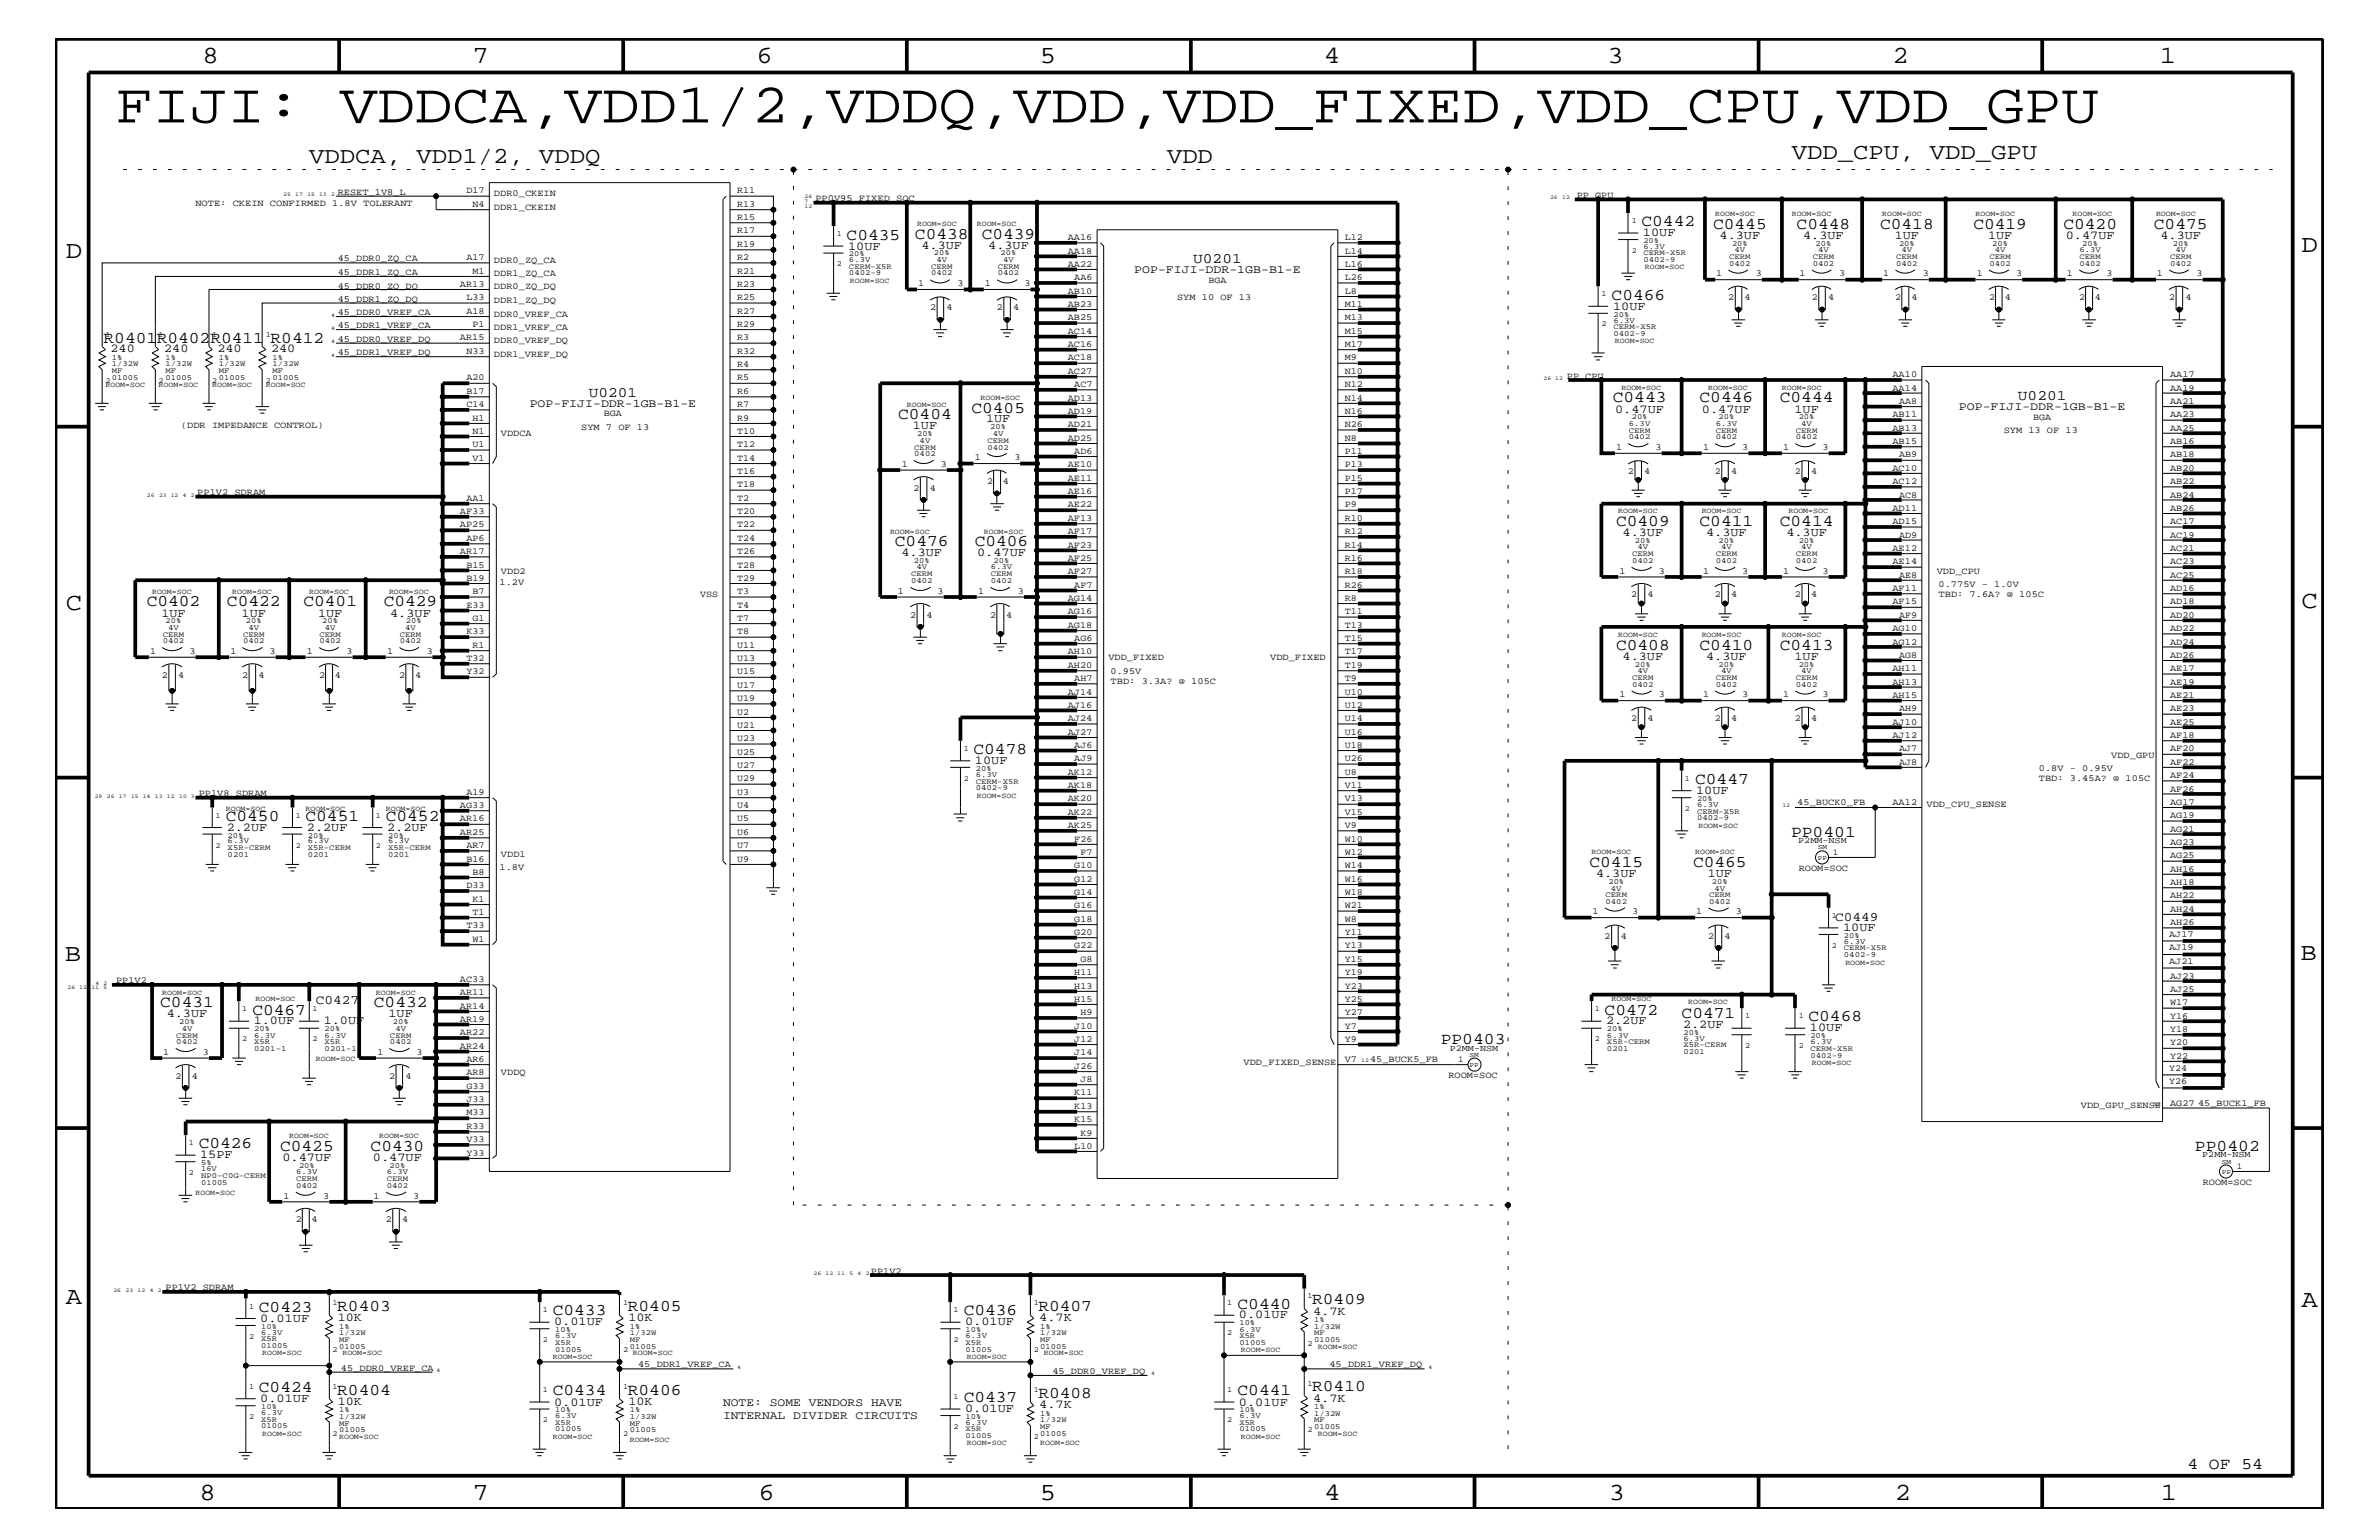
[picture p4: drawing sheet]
<svg xmlns="http://www.w3.org/2000/svg" width="432mm" height="279mm" viewBox="0 0 432 279" stroke-linecap="round" stroke-linejoin="round" font-family="sans-serif">
<defs><g id="words">
<text font-size="10.2" x="20.9" y="22.2">FIJI: VDDCA,VDD1/2,VDDQ,VDD,VDD_FIXED,VDD_CPU,VDD_GPU</text>
<g font-size="4.5">
<text x="36.7" y="11.5">8</text>
<text x="85.8" y="11.5">7</text>
<text x="137.3" y="11.5">6</text>
<text x="188.7" y="11.5">5</text>
<text x="240.3" y="11.5">4</text>
<text x="291.8" y="11.5">3</text>
<text x="343.5" y="11.5">2</text>
<text x="392" y="11.5">1</text>
<text x="11.9" y="46.8">D</text>
<text x="417.7" y="45.7">D</text>
<text x="11.9" y="110.6">C</text>
<text x="417.7" y="110.3">C</text>
<text x="11.8" y="174.3">B</text>
<text x="417.6" y="174.2">B</text>
<text x="11.9" y="236.7">A</text>
<text x="417.7" y="237.1">A</text>
<text x="36.2" y="272.1">8</text>
<text x="85.8" y="272.1">7</text>
<text x="137.7" y="272.1">6</text>
<text x="188.7" y="272.1">5</text>
<text x="240.4" y="272.1">4</text>
<text x="292" y="272.1">3</text>
<text x="343.9" y="272.1">2</text>
<text x="392.2" y="272.1">1</text>
</g>
<g font-size="4.1">
<text x="56.1" y="29.5">VDDCA, VDD1/2, VDDQ</text>
<text x="211.8" y="29.5">VDD</text>
<text x="325.2" y="28.9">VDD_CPU, VDD_GPU</text>
</g>
<g font-size="3">
<text x="297.9" y="41">C0442</text>
<text x="310.9" y="41.5">C0445</text>
<text x="326.1" y="41.5">C0448</text>
<text x="341.2" y="41.5">C0418</text>
<text x="358.2" y="41.5">C0419</text>
<text x="374.5" y="41.5">C0420</text>
<text x="390.9" y="41.5">C0475</text>
<text x="153.7" y="43.5">C0435</text>
<text x="166.1" y="43.4">C0438</text>
<text x="178.2" y="43.4">C0439</text>
<text x="292.5" y="54.4">C0466</text>
<text x="18.8" y="62.2">R0401</text>
<text x="28.4" y="62.2">R0402</text>
<text x="38.2" y="62.2">R0411</text>
<text x="49.1" y="62.2">R0412</text>
<text x="163" y="76.1">C0404</text>
<text x="176.3" y="74.9">C0405</text>
<text x="292.7" y="73">C0443</text>
<text x="308.5" y="73">C0446</text>
<text x="323" y="73">C0444</text>
<text x="293.3" y="95.4">C0409</text>
<text x="308.5" y="95.4">C0411</text>
<text x="323" y="95.4">C0414</text>
<text x="162.4" y="99.1">C0476</text>
<text x="176.9" y="99.1">C0406</text>
<text x="26.6" y="110">C0402</text>
<text x="41.2" y="110">C0422</text>
<text x="55.1" y="110">C0401</text>
<text x="69.6" y="110">C0429</text>
<text x="293.3" y="117.9">C0408</text>
<text x="308.5" y="117.9">C0410</text>
<text x="323" y="117.9">C0413</text>
<text x="176.7" y="136.8">C0478</text>
<text x="307.7" y="142.3">C0447</text>
<text x="41" y="149">C0450</text>
<text x="55.5" y="149">C0451</text>
<text x="70" y="149">C0452</text>
<text x="325.1" y="151.8">PP0401</text>
<text x="288.5" y="157.3">C0415</text>
<text x="307.3" y="157.3">C0465</text>
<text x="29.1" y="182.7">C0431</text>
<text x="45.8" y="184.1">C0467</text>
<text x="67.9" y="182.7">C0432</text>
<text x="291.3" y="184.1">C0472</text>
<text x="305.2" y="184.7">C0471</text>
<text x="328.3" y="185.3">C0468</text>
<text x="261.5" y="189.4">PP0403</text>
<text x="36.1" y="208.3">C0426</text>
<text x="50.8" y="208.8">C0425</text>
<text x="67.3" y="208.8">C0430</text>
<text x="398.4" y="208.8">PP0402</text>
<text x="47" y="238">C0423</text>
<text x="61.2" y="237.9">R0403</text>
<text x="100.3" y="238.6">C0433</text>
<text x="114" y="237.9">R0405</text>
<text x="174.9" y="238.6">C0436</text>
<text x="188.5" y="237.9">R0407</text>
<text x="224.6" y="237.4">C0440</text>
<text x="238.2" y="236.7">R0409</text>
<text x="47" y="252.6">C0424</text>
<text x="61.2" y="253.1">R0404</text>
<text x="100.3" y="253.2">C0434</text>
<text x="114" y="253.1">R0406</text>
<text x="174.9" y="254.4">C0437</text>
<text x="188.5" y="253.7">R0408</text>
<text x="224.6" y="253.2">C0441</text>
<text x="238.2" y="252.4">R0410</text>
<text x="397" y="266.5">4 OF 54</text>
</g>
<g font-size="2.6">
<text x="216.6" y="47.7">U0201</text>
<text x="106.8" y="72">U0201</text>
<text x="366.3" y="72.6">U0201</text>
</g>
<g font-size="2.4">
<text x="333.1" y="167.1">C0449</text>
<text x="57.3" y="182.2">C0427</text>
</g>
<g font-size="2.2">
<text x="153.9" y="45.3">10UF</text>
<text x="167.3" y="45.2">4.3UF</text>
<text x="179.4" y="45.2">4.3UF</text>
<text x="298.2" y="42.9">10UF</text>
<text x="312.1" y="43.4">4.3UF</text>
<text x="327.3" y="43.4">4.3UF</text>
<text x="343.9" y="43.4">1UF</text>
<text x="360.8" y="43.4">1UF</text>
<text x="374.9" y="43.4">0.47UF</text>
<text x="392.1" y="43.4">4.3UF</text>
<text x="292.8" y="56.2">10UF</text>
<text x="20.1" y="64">240</text>
<text x="29.8" y="64">240</text>
<text x="39.5" y="64">240</text>
<text x="49.2" y="64">240</text>
<text x="165.7" y="77.9">1UF</text>
<text x="179" y="76.7">1UF</text>
<text x="293.2" y="74.9">0.47UF</text>
<text x="308.9" y="74.9">0.47UF</text>
<text x="325.7" y="74.9">1UF</text>
<text x="163.6" y="101">4.3UF</text>
<text x="177.3" y="101">0.47UF</text>
<text x="294.5" y="97.3">4.3UF</text>
<text x="309.7" y="97.3">4.3UF</text>
<text x="324.2" y="97.3">4.3UF</text>
<text x="29.3" y="111.9">1UF</text>
<text x="43.9" y="111.9">1UF</text>
<text x="57.7" y="111.9">1UF</text>
<text x="70.8" y="111.9">4.3UF</text>
<text x="294.5" y="119.7">4.3UF</text>
<text x="309.7" y="119.7">4.3UF</text>
<text x="325.7" y="119.7">1UF</text>
<text x="177" y="138.6">10UF</text>
<text x="307.8" y="144">10UF</text>
<text x="41.1" y="150.7">2.2UF</text>
<text x="55.7" y="150.7">2.2UF</text>
<text x="70.3" y="150.7">2.2UF</text>
<text x="289.7" y="159.1">4.3UF</text>
<text x="310" y="159.1">1UF</text>
<text x="334.5" y="168.9">10UF</text>
<text x="30.3" y="184.6">4.3UF</text>
<text x="46.1" y="185.9">1.0UF</text>
<text x="58.8" y="185.9">1.0UF</text>
<text x="70.5" y="184.6">1UF</text>
<text x="291.5" y="185.9">2.2UF</text>
<text x="305.5" y="186.5">2.2UF</text>
<text x="328.5" y="187.1">10UF</text>
<text x="36.3" y="210.2">15PF</text>
<text x="51.3" y="210.7">0.47UF</text>
<text x="67.7" y="210.7">0.47UF</text>
<text x="47.2" y="239.9">0.01UF</text>
<text x="61.3" y="239.7">10K</text>
<text x="114" y="239.7">10K</text>
<text x="188.6" y="239.7">4.7K</text>
<text x="224.9" y="239.2">0.01UF</text>
<text x="238.3" y="238.5">4.7K</text>
<text x="100.6" y="240.5">0.01UF</text>
<text x="175.2" y="240.5">0.01UF</text>
<text x="47.2" y="254.4">0.01UF</text>
<text x="61.3" y="254.9">10K</text>
<text x="100.6" y="255">0.01UF</text>
<text x="114" y="254.9">10K</text>
<text x="175.2" y="256.2">0.01UF</text>
<text x="188.6" y="255.5">4.7K</text>
<text x="224.9" y="255">0.01UF</text>
<text x="238.3" y="254.3">4.7K</text>
</g>
<g font-size="2.1">
<text x="205.9" y="49.6">POP-FIJI-DDR-1GB-B1-E</text>
<text x="96.1" y="73.8">POP-FIJI-DDR-1GB-B1-E</text>
<text x="355.6" y="74.4">POP-FIJI-DDR-1GB-B1-E</text>
<text x="131.2" y="257.4">INTERNAL DIVIDER CIRCUITS</text>
<text x="131.2" y="255">NOTE: SOME VENDORS HAVE</text>
</g>
<g font-size="1.7">
<text x="61.3" y="35.3">RESET_1V8_L</text>
<text x="84.7" y="35.1">D17</text>
<text x="89.7" y="35.6">DDR0_CKEIN</text>
<text x="133.8" y="35.1">R11</text>
<text x="286.2" y="35.9">PP_GPU</text>
<text x="35.5" y="37.4">NOTE: CKEIN CONFIRMED 1.8V TOLERANT</text>
<text x="85.8" y="37.5">N4</text>
<text x="89.7" y="38">DDR1_CKEIN</text>
<text x="133.8" y="40">R15</text>
<text x="133.8" y="37.5">R13</text>
<text x="148" y="36.5">PP0V95_FIXED_SOC</text>
<text x="61.3" y="47.4">45_DDR0_ZQ_CA</text>
<text x="84.7" y="47.2">A17</text>
<text x="89.7" y="47.7">DDR0_ZQ_CA</text>
<text x="133.8" y="42.4">R17</text>
<text x="133.8" y="44.8">R19</text>
<text x="133.8" y="47.2">R2</text>
<text x="193.8" y="43.5">AA16</text>
<text x="193.8" y="46">AA18</text>
<text x="244.1" y="46">L14</text>
<text x="244.1" y="43.5">L12</text>
<text x="61.3" y="49.9">45_DDR1_ZQ_CA</text>
<text x="61.3" y="52.4">45_DDR0_ZQ_DQ</text>
<text x="83.5" y="52.1">AR13</text>
<text x="85.8" y="49.6">M1</text>
<text x="89.7" y="50.2">DDR1_ZQ_CA</text>
<text x="89.7" y="52.5">DDR0_ZQ_DQ</text>
<text x="133.8" y="49.6">R21</text>
<text x="133.8" y="52.1">R23</text>
<text x="166.6" y="51.9">1</text>
<text x="173.8" y="51.9">3</text>
<text x="178.7" y="51.9">1</text>
<text x="185.9" y="51.9">3</text>
<text x="193.8" y="48.5">AA22</text>
<text x="193.8" y="53.3">AB10</text>
<text x="195" y="50.8">AA6</text>
<text x="219.3" y="51.3">BGA</text>
<text x="244.1" y="53.3">L8</text>
<text x="244.1" y="50.8">L26</text>
<text x="244.1" y="48.5">L16</text>
<text x="311.5" y="50.2">1</text>
<text x="318.7" y="50.2">3</text>
<text x="326.6" y="50.2">1</text>
<text x="333.8" y="50.2">3</text>
<text x="341.8" y="50.2">1</text>
<text x="349" y="50.2">3</text>
<text x="358.8" y="50.2">1</text>
<text x="365.9" y="50.2">3</text>
<text x="375.2" y="50.2">1</text>
<text x="382.4" y="50.2">3</text>
<text x="391.5" y="50.2">1</text>
<text x="398.7" y="50.2">3</text>
<text x="61.3" y="54.7">45_DDR1_ZQ_DQ</text>
<text x="61.3" y="59.5">45_DDR1_VREF_CA</text>
<text x="61.3" y="57.2">45_DDR0_VREF_CA</text>
<text x="84.7" y="56.9">A18</text>
<text x="84.7" y="54.5">L33</text>
<text x="85.8" y="59.4">P1</text>
<text x="89.7" y="59.8">DDR1_VREF_CA</text>
<text x="89.7" y="55">DDR1_ZQ_DQ</text>
<text x="89.7" y="57.4">DDR0_VREF_CA</text>
<text x="133.8" y="56.9">R27</text>
<text x="133.8" y="59.4">R29</text>
<text x="133.8" y="54.5">R25</text>
<text x="168.8" y="56.3">2</text>
<text x="171.8" y="56.3">4</text>
<text x="180.9" y="56.3">2</text>
<text x="183.9" y="56.3">4</text>
<text x="193.8" y="55.7">AB23</text>
<text x="193.8" y="58.1">AB25</text>
<text x="213.7" y="54.4">SYM 10 OF 13</text>
<text x="244.1" y="58.1">M13</text>
<text x="244.1" y="55.7">M11</text>
<text x="313.7" y="54.5">2</text>
<text x="316.7" y="54.5">4</text>
<text x="328.8" y="54.5">2</text>
<text x="331.8" y="54.5">4</text>
<text x="344" y="54.5">2</text>
<text x="347" y="54.5">4</text>
<text x="361" y="54.5">2</text>
<text x="363.9" y="54.5">4</text>
<text x="377.4" y="54.5">2</text>
<text x="380.2" y="54.5">4</text>
<text x="393.7" y="54.5">2</text>
<text x="396.7" y="54.5">4</text>
<text x="61.3" y="62">45_DDR0_VREF_DQ</text>
<text x="61.3" y="64.5">45_DDR1_VREF_DQ</text>
<text x="83.5" y="61.8">AR15</text>
<text x="84.7" y="64.2">N33</text>
<text x="89.7" y="62.3">DDR0_VREF_DQ</text>
<text x="89.7" y="64.7">DDR1_VREF_DQ</text>
<text x="133.8" y="64.2">R32</text>
<text x="133.8" y="61.8">R3</text>
<text x="193.8" y="60.6">AC14</text>
<text x="193.8" y="63">AC16</text>
<text x="193.8" y="65.4">AC18</text>
<text x="244.1" y="65.4">M9</text>
<text x="244.1" y="63">M17</text>
<text x="244.1" y="60.6">M15</text>
<text x="84.7" y="71.5">B17</text>
<text x="84.7" y="69">A20</text>
<text x="133.8" y="66.7">R4</text>
<text x="133.8" y="69">R5</text>
<text x="133.8" y="71.5">R6</text>
<text x="193.8" y="67.8">AC27</text>
<text x="195" y="70.2">AC7</text>
<text x="244.1" y="70.2">N12</text>
<text x="244.1" y="67.8">N10</text>
<text x="284.4" y="68.7">PP_CPU</text>
<text x="343.5" y="68.4">AA10</text>
<text x="343.5" y="70.9">AA14</text>
<text x="393.9" y="68.4">AA17</text>
<text x="393.9" y="70.9">AA19</text>
<text x="32.9" y="77.7">(DDR IMPEDANCE CONTROL)</text>
<text x="84.7" y="73.9">C14</text>
<text x="85.8" y="76.3">H1</text>
<text x="109.6" y="75.6">BGA</text>
<text x="133.8" y="76.3">R9</text>
<text x="133.8" y="73.9">R7</text>
<text x="193.8" y="72.7">AD13</text>
<text x="193.8" y="75.1">AD19</text>
<text x="193.8" y="77.5">AD21</text>
<text x="244.1" y="77.5">N26</text>
<text x="244.1" y="75.1">N16</text>
<text x="244.1" y="72.7">N14</text>
<text x="343.5" y="75.7">AB11</text>
<text x="344.7" y="73.3">AA8</text>
<text x="369" y="76.2">BGA</text>
<text x="393.9" y="75.7">AA23</text>
<text x="393.9" y="73.3">AA21</text>
<text x="85.8" y="83.6">V1</text>
<text x="85.8" y="78.8">N1</text>
<text x="85.8" y="81.1">U1</text>
<text x="90.9" y="79.2">VDDCA</text>
<text x="105.5" y="78">SYM 7 OF 13</text>
<text x="133.8" y="78.8">T10</text>
<text x="133.8" y="81.1">T12</text>
<text x="133.8" y="83.6">T14</text>
<text x="177" y="83.5">1</text>
<text x="184.1" y="83.5">3</text>
<text x="193.8" y="80">AD25</text>
<text x="195" y="82.4">AD6</text>
<text x="244.1" y="82.4">P11</text>
<text x="244.1" y="80">N8</text>
<text x="293.4" y="81.6">1</text>
<text x="300.5" y="81.6">3</text>
<text x="309.1" y="81.6">1</text>
<text x="316.2" y="81.6">3</text>
<text x="323.7" y="81.6">1</text>
<text x="330.8" y="81.6">3</text>
<text x="343.5" y="80.5">AB15</text>
<text x="343.5" y="78.2">AB13</text>
<text x="344.7" y="83">AB9</text>
<text x="363.7" y="78.6">SYM 13 OF 13</text>
<text x="393.9" y="78.2">AA25</text>
<text x="393.9" y="83">AB18</text>
<text x="393.9" y="80.5">AB16</text>
<text x="35.8" y="89.9">PP1V2_SDRAM</text>
<text x="133.8" y="86">T16</text>
<text x="133.8" y="88.4">T18</text>
<text x="163.7" y="84.7">1</text>
<text x="165.8" y="89">2</text>
<text x="168.7" y="89">4</text>
<text x="170.8" y="84.7">3</text>
<text x="179.2" y="87.8">2</text>
<text x="182" y="87.8">4</text>
<text x="193.8" y="89.7">AE16</text>
<text x="193.8" y="84.8">AE10</text>
<text x="193.8" y="87.2">AE11</text>
<text x="244.1" y="89.7">P17</text>
<text x="244.1" y="87.2">P15</text>
<text x="244.1" y="84.8">P13</text>
<text x="295.5" y="86">2</text>
<text x="298.5" y="86">4</text>
<text x="311.2" y="86">2</text>
<text x="314.2" y="86">4</text>
<text x="325.8" y="86">2</text>
<text x="328.8" y="86">4</text>
<text x="343.5" y="85.4">AC10</text>
<text x="343.5" y="87.8">AC12</text>
<text x="393.9" y="87.8">AB22</text>
<text x="393.9" y="85.4">AB20</text>
<text x="83.5" y="95.7">AP25</text>
<text x="83.5" y="93.3">AF33</text>
<text x="84.7" y="90.9">AA1</text>
<text x="133.8" y="90.9">T2</text>
<text x="133.8" y="93.3">T20</text>
<text x="133.8" y="95.7">T22</text>
<text x="193.8" y="92.1">AE22</text>
<text x="193.8" y="94.5">AF13</text>
<text x="244.1" y="94.5">R10</text>
<text x="244.1" y="92.1">P9</text>
<text x="343.5" y="95.1">AD15</text>
<text x="343.5" y="92.7">AD11</text>
<text x="344.7" y="90.3">AC8</text>
<text x="393.9" y="95.1">AC17</text>
<text x="393.9" y="92.7">AB26</text>
<text x="393.9" y="90.3">AB24</text>
<text x="83.5" y="100.5">AR17</text>
<text x="84.7" y="98.2">AP6</text>
<text x="133.8" y="98.2">T24</text>
<text x="133.8" y="100.5">T26</text>
<text x="193.8" y="96.9">AF17</text>
<text x="193.8" y="99.3">AF23</text>
<text x="193.8" y="101.8">AF25</text>
<text x="244.1" y="101.8">R16</text>
<text x="244.1" y="99.3">R14</text>
<text x="244.1" y="96.9">R12</text>
<text x="343.5" y="99.9">AE12</text>
<text x="344.7" y="97.6">AD9</text>
<text x="393.9" y="99.9">AC21</text>
<text x="393.9" y="97.6">AC19</text>
<text x="84.7" y="103">B15</text>
<text x="84.7" y="105.4">B19</text>
<text x="85.8" y="107.8">B7</text>
<text x="90.7" y="106.2">1.2V</text>
<text x="90.9" y="104.1">VDD2</text>
<text x="133.8" y="103">T28</text>
<text x="133.8" y="107.8">T3</text>
<text x="133.8" y="105.4">T29</text>
<text x="163" y="107.7">1</text>
<text x="170.2" y="107.7">3</text>
<text x="177.5" y="107.7">1</text>
<text x="184.7" y="107.7">3</text>
<text x="193.8" y="104.2">AF27</text>
<text x="195" y="106.6">AF7</text>
<text x="244.1" y="106.6">R26</text>
<text x="244.1" y="104.2">R18</text>
<text x="294" y="104.1">1</text>
<text x="301.1" y="104.1">3</text>
<text x="309.1" y="104.1">1</text>
<text x="316.2" y="104.1">3</text>
<text x="323.7" y="104.1">1</text>
<text x="330.8" y="104.1">3</text>
<text x="343.5" y="102.4">AE14</text>
<text x="343.5" y="107.2">AF11</text>
<text x="344.7" y="104.8">AE8</text>
<text x="351.5" y="104.1">VDD_CPU</text>
<text x="351.9" y="106.5">0.775V - 1.0V</text>
<text x="393.9" y="107.2">AD16</text>
<text x="393.9" y="104.8">AC25</text>
<text x="393.9" y="102.4">AC23</text>
<text x="84.7" y="110.3">E33</text>
<text x="85.8" y="112.7">G1</text>
<text x="127.1" y="108.3">VSS</text>
<text x="133.8" y="110.3">T4</text>
<text x="133.8" y="112.7">T7</text>
<text x="165.2" y="112">2</text>
<text x="168.1" y="112">4</text>
<text x="179.7" y="112">2</text>
<text x="182.6" y="112">4</text>
<text x="193.8" y="109.1">AG14</text>
<text x="193.8" y="111.4">AG16</text>
<text x="193.8" y="113.9">AG18</text>
<text x="244.1" y="113.9">T13</text>
<text x="244.1" y="111.4">T11</text>
<text x="244.1" y="109.1">R8</text>
<text x="296.1" y="108.4">2</text>
<text x="299" y="108.4">4</text>
<text x="311.2" y="108.4">2</text>
<text x="314.2" y="108.4">4</text>
<text x="325.8" y="108.4">2</text>
<text x="328.8" y="108.4">4</text>
<text x="343.5" y="109.7">AF15</text>
<text x="344.7" y="112">AF9</text>
<text x="351.9" y="108.3">TBD: 7.6A? @ 105C</text>
<text x="393.9" y="109.7">AD18</text>
<text x="393.9" y="112">AD20</text>
<text x="27.3" y="118.6">1</text>
<text x="34.4" y="118.6">3</text>
<text x="41.8" y="118.6">1</text>
<text x="48.9" y="118.6">3</text>
<text x="55.7" y="118.6">1</text>
<text x="62.9" y="118.6">3</text>
<text x="70.3" y="118.6">1</text>
<text x="77.5" y="118.6">3</text>
<text x="84.7" y="115.1">K33</text>
<text x="85.8" y="117.5">R1</text>
<text x="133.8" y="115.1">T8</text>
<text x="133.8" y="117.5">U11</text>
<text x="193.8" y="118.7">AH10</text>
<text x="195" y="116.4">AG6</text>
<text x="201.2" y="119.8">VDD_FIXED</text>
<text x="230.5" y="119.8">VDD_FIXED</text>
<text x="244.1" y="118.7">T17</text>
<text x="244.1" y="116.4">T15</text>
<text x="343.5" y="117">AG12</text>
<text x="343.5" y="114.5">AG10</text>
<text x="344.7" y="119.3">AG8</text>
<text x="393.9" y="117">AD24</text>
<text x="393.9" y="114.5">AD22</text>
<text x="393.9" y="119.3">AD26</text>
<text x="29.4" y="123">2</text>
<text x="32.3" y="123">4</text>
<text x="43.9" y="123">2</text>
<text x="46.9" y="123">4</text>
<text x="57.9" y="123">2</text>
<text x="60.8" y="123">4</text>
<text x="72.5" y="123">2</text>
<text x="75.4" y="123">4</text>
<text x="84.7" y="122.4">Y32</text>
<text x="84.7" y="120">T32</text>
<text x="133.8" y="120">U13</text>
<text x="133.8" y="124.8">U17</text>
<text x="133.8" y="122.4">U15</text>
<text x="193.8" y="121.2">AH20</text>
<text x="195" y="123.6">AH7</text>
<text x="201.6" y="124.1">TBD: 3.3A? @ 105C</text>
<text x="201.6" y="122.3">0.95V</text>
<text x="244.1" y="123.6">T9</text>
<text x="244.1" y="121.2">T19</text>
<text x="343.5" y="124.2">AH13</text>
<text x="343.5" y="121.8">AH11</text>
<text x="393.9" y="121.8">AE17</text>
<text x="393.9" y="124.2">AE19</text>
<text x="133.8" y="127.2">U19</text>
<text x="133.8" y="129.7">U2</text>
<text x="193.8" y="126">AJ14</text>
<text x="193.8" y="128.5">AJ16</text>
<text x="193.8" y="130.8">AJ24</text>
<text x="244.1" y="130.8">U14</text>
<text x="244.1" y="128.5">U12</text>
<text x="244.1" y="126">U10</text>
<text x="294" y="126.5">1</text>
<text x="296.1" y="130.8">2</text>
<text x="299" y="130.8">4</text>
<text x="301.1" y="126.5">3</text>
<text x="309.1" y="126.5">1</text>
<text x="311.2" y="130.8">2</text>
<text x="314.2" y="130.8">4</text>
<text x="316.2" y="126.5">3</text>
<text x="323.7" y="126.5">1</text>
<text x="325.8" y="130.8">2</text>
<text x="328.8" y="130.8">4</text>
<text x="330.8" y="126.5">3</text>
<text x="343.5" y="131.5">AJ10</text>
<text x="343.5" y="126.6">AH15</text>
<text x="344.7" y="129.1">AH9</text>
<text x="393.9" y="126.6">AE21</text>
<text x="393.9" y="129.1">AE23</text>
<text x="393.9" y="131.5">AE25</text>
<text x="133.8" y="132.1">U21</text>
<text x="133.8" y="134.5">U23</text>
<text x="133.8" y="136.9">U25</text>
<text x="193.8" y="133.3">AJ27</text>
<text x="195" y="135.7">AJ6</text>
<text x="244.1" y="135.7">U18</text>
<text x="244.1" y="133.3">U16</text>
<text x="343.5" y="133.9">AJ12</text>
<text x="344.7" y="136.3">AJ7</text>
<text x="383.2" y="137.4">VDD_GPU</text>
<text x="393.9" y="136.3">AF20</text>
<text x="393.9" y="133.9">AF18</text>
<text x="133.8" y="139.4">U27</text>
<text x="133.8" y="141.8">U29</text>
<text x="193.8" y="143">AK18</text>
<text x="193.8" y="140.6">AK12</text>
<text x="195" y="138.1">AJ9</text>
<text x="244.1" y="143">V11</text>
<text x="244.1" y="140.6">U8</text>
<text x="244.1" y="138.1">U26</text>
<text x="344.7" y="138.7">AJ8</text>
<text x="370.1" y="141.7">TBD: 3.45A? @ 105C</text>
<text x="370.1" y="139.8">0.8V - 0.95V</text>
<text x="393.9" y="143.6">AF26</text>
<text x="393.9" y="141.2">AF24</text>
<text x="393.9" y="138.7">AF22</text>
<text x="36.1" y="144.5">PP1V8_SDRAM</text>
<text x="83.5" y="146.7">AG33</text>
<text x="83.5" y="149">AR16</text>
<text x="84.7" y="144.2">A19</text>
<text x="133.8" y="144.2">U3</text>
<text x="133.8" y="146.7">U4</text>
<text x="133.8" y="149">U5</text>
<text x="193.8" y="145.4">AK20</text>
<text x="193.8" y="147.9">AK22</text>
<text x="244.1" y="147.9">V15</text>
<text x="244.1" y="145.4">V13</text>
<text x="326.2" y="146">45_BUCK0_FB</text>
<text x="343.5" y="146">AA12</text>
<text x="349.7" y="146.5">VDD_CPU_SENSE</text>
<text x="393.9" y="146">AG17</text>
<text x="393.9" y="148.4">AG19</text>
<text x="83.5" y="151.5">AR25</text>
<text x="84.7" y="153.9">AR7</text>
<text x="90.9" y="155.6">VDD1</text>
<text x="133.8" y="151.5">U6</text>
<text x="133.8" y="153.9">U7</text>
<text x="193.8" y="150.2">AK25</text>
<text x="195" y="152.7">F26</text>
<text x="196.1" y="155.1">F7</text>
<text x="244.1" y="150.2">V9</text>
<text x="244.1" y="152.7">W10</text>
<text x="244.1" y="155.1">W12</text>
<text x="393.9" y="155.7">AG25</text>
<text x="393.9" y="153.3">AG23</text>
<text x="393.9" y="150.9">AG21</text>
<text x="84.7" y="161.1">D33</text>
<text x="84.7" y="156.3">B16</text>
<text x="85.8" y="158.8">B8</text>
<text x="90.7" y="157.8">1.8V</text>
<text x="133.8" y="156.3">U9</text>
<text x="195" y="157.5">G10</text>
<text x="195" y="160">G12</text>
<text x="244.1" y="160">W16</text>
<text x="244.1" y="157.5">W14</text>
<text x="326.5" y="158">ROOM=SOC</text>
<text x="393.9" y="160.6">AH18</text>
<text x="393.9" y="158.2">AH16</text>
<text x="85.8" y="166.1">T1</text>
<text x="85.8" y="163.6">K1</text>
<text x="195" y="167.2">G18</text>
<text x="195" y="162.4">G14</text>
<text x="195" y="164.8">G16</text>
<text x="244.1" y="167.2">W8</text>
<text x="244.1" y="164.8">W21</text>
<text x="244.1" y="162.4">W18</text>
<text x="289.1" y="165.9">1</text>
<text x="296.2" y="165.9">3</text>
<text x="307.8" y="165.9">1</text>
<text x="315" y="165.9">3</text>
<text x="393.9" y="165.4">AH24</text>
<text x="393.9" y="163">AH22</text>
<text x="393.9" y="167.8">AH26</text>
<text x="84.7" y="168.4">T33</text>
<text x="85.8" y="170.9">W1</text>
<text x="195" y="172.1">G22</text>
<text x="195" y="169.7">G20</text>
<text x="244.1" y="172.1">Y13</text>
<text x="244.1" y="169.7">Y11</text>
<text x="291.3" y="170.3">2</text>
<text x="294.2" y="170.3">4</text>
<text x="310" y="170.3">2</text>
<text x="313" y="170.3">4</text>
<text x="393.7" y="172.4">AJ19</text>
<text x="393.7" y="170">AJ17</text>
<text x="21.1" y="178.4">PP1V2</text>
<text x="83.5" y="178.2">AC33</text>
<text x="195" y="179.4">H13</text>
<text x="195" y="176.9">H11</text>
<text x="196.1" y="174.5">G8</text>
<text x="244.1" y="174.5">Y15</text>
<text x="244.1" y="176.9">Y19</text>
<text x="244.1" y="179.4">Y23</text>
<text x="393.7" y="174.9">AJ21</text>
<text x="393.9" y="177.6">AJ23</text>
<text x="393.9" y="179.9">AJ25</text>
<text x="83.5" y="185.4">AR19</text>
<text x="83.5" y="183">AR14</text>
<text x="83.5" y="180.5">AR11</text>
<text x="195" y="181.8">H15</text>
<text x="196.1" y="184.2">H9</text>
<text x="244.1" y="184.2">Y27</text>
<text x="244.1" y="181.8">Y25</text>
<text x="393.9" y="182.4">W17</text>
<text x="393.9" y="184.9">Y16</text>
<text x="29.6" y="191.4">1</text>
<text x="36.8" y="191.4">3</text>
<text x="68.5" y="191.4">1</text>
<text x="75.6" y="191.4">3</text>
<text x="83.5" y="190.3">AR24</text>
<text x="83.5" y="187.8">AR22</text>
<text x="195" y="191.5">J14</text>
<text x="195" y="189.1">J12</text>
<text x="195" y="186.6">J10</text>
<text x="244.1" y="186.6">Y7</text>
<text x="244.1" y="189.1">Y9</text>
<text x="393.9" y="187.2">Y18</text>
<text x="393.9" y="189.7">Y20</text>
<text x="31.8" y="195.7">2</text>
<text x="34.8" y="195.7">4</text>
<text x="70.6" y="195.7">2</text>
<text x="73.6" y="195.7">4</text>
<text x="84.7" y="197.6">G33</text>
<text x="84.7" y="195.1">AR8</text>
<text x="84.7" y="192.7">AR6</text>
<text x="90.9" y="195">VDDQ</text>
<text x="195" y="193.9">J26</text>
<text x="196.1" y="196.4">J8</text>
<text x="225.7" y="193.2">VDD_FIXED_SENSE</text>
<text x="244.1" y="192.7">V7</text>
<text x="248.7" y="192.7">45_BUCK5_FB</text>
<text x="262.9" y="195.6">ROOM=SOC</text>
<text x="393.7" y="194.3">Y24</text>
<text x="393.7" y="196.7">Y26</text>
<text x="393.9" y="192.1">Y22</text>
<text x="84.7" y="202.4">M33</text>
<text x="84.7" y="200">J33</text>
<text x="195" y="198.7">K11</text>
<text x="195" y="203.6">K15</text>
<text x="195" y="201.2">K13</text>
<text x="377.7" y="201">VDD_GPU_SENSE</text>
<text x="393.9" y="200.6">AG27</text>
<text x="398.9" y="200.6">45_BUCK1_FB</text>
<text x="84.7" y="209.7">Y33</text>
<text x="84.7" y="207.2">V33</text>
<text x="84.7" y="204.8">R33</text>
<text x="195" y="208.5">L10</text>
<text x="196.1" y="206">K9</text>
<text x="399.8" y="215">ROOM=SOC</text>
<text x="51.5" y="217.5">1</text>
<text x="53.7" y="221.8">2</text>
<text x="56.6" y="221.8">4</text>
<text x="58.7" y="217.5">3</text>
<text x="67.8" y="217.5">1</text>
<text x="70" y="221.8">2</text>
<text x="73" y="221.8">4</text>
<text x="75" y="217.5">3</text>
<text x="158.1" y="231.1">PP1V2</text>
<text x="30.1" y="234.1">PP1V2_SDRAM</text>
<text x="61.9" y="248.7">45_DDR0_VREF_CA</text>
<text x="115.8" y="248.1">45_DDR1_VREF_CA</text>
<text x="191" y="249.3">45_DDR0_VREF_DQ</text>
<text x="241.3" y="248.1">45_DDR1_VREF_DQ</text>
</g>
<g font-size="1.6">
<text x="326.4" y="153">P2MM-NSM</text>
<text x="332.7" y="155.1">1</text>
<text x="263.1" y="190.6">P2MM-NSM</text>
<text x="264.7" y="192.7">1</text>
<text x="399.7" y="210">P2MM-NSM</text>
<text x="406" y="212.1">1</text>
</g>
<g font-size="1.4">
<text x="166.5" y="41">ROOM=SOC</text>
<text x="177.3" y="41">ROOM=SOC</text>
<text x="296.2" y="40.4">1</text>
<text x="311.3" y="39.2">ROOM=SOC</text>
<text x="325.2" y="39.2">ROOM=SOC</text>
<text x="341.6" y="39.2">ROOM=SOC</text>
<text x="358.6" y="39.2">ROOM=SOC</text>
<text x="376.2" y="39.2">ROOM=SOC</text>
<text x="391.3" y="39.2">ROOM=SOC</text>
<text x="151.9" y="42.9">1</text>
<text x="154.1" y="47.6">6.3V</text>
<text x="154.1" y="46.5">20%</text>
<text x="169.5" y="46.3">20%</text>
<text x="170" y="47.6">4V</text>
<text x="181.6" y="46.3">20%</text>
<text x="182.1" y="47.6">4V</text>
<text x="296.2" y="45.9">2</text>
<text x="298.3" y="47.6">0402-9</text>
<text x="298.3" y="46.3">CERM-X5R</text>
<text x="298.3" y="45.2">6.3V</text>
<text x="298.3" y="44.1">20%</text>
<text x="313.9" y="47">CERM</text>
<text x="314.4" y="44.6">20%</text>
<text x="314.8" y="45.7">4V</text>
<text x="329" y="47">CERM</text>
<text x="329.5" y="44.6">20%</text>
<text x="330" y="45.7">4V</text>
<text x="344.2" y="47">CERM</text>
<text x="344.7" y="44.6">20%</text>
<text x="345.1" y="45.7">4V</text>
<text x="361.1" y="47">CERM</text>
<text x="361.6" y="44.6">20%</text>
<text x="362.1" y="45.7">4V</text>
<text x="377.4" y="47">CERM</text>
<text x="377.4" y="45.7">6.3V</text>
<text x="378" y="44.6">20%</text>
<text x="393.9" y="47">CERM</text>
<text x="394.4" y="44.6">20%</text>
<text x="394.8" y="45.7">4V</text>
<text x="151.9" y="48.3">2</text>
<text x="154.1" y="50">0402-9</text>
<text x="154.1" y="48.8">CERM-X5R</text>
<text x="154.3" y="51.3">ROOM=SOC</text>
<text x="169" y="50">0402</text>
<text x="169" y="48.8">CERM</text>
<text x="181.1" y="50">0402</text>
<text x="181.1" y="48.8">CERM</text>
<text x="290.7" y="53.8">1</text>
<text x="298.5" y="48.9">ROOM=SOC</text>
<text x="313.9" y="48.2">0402</text>
<text x="329" y="48.2">0402</text>
<text x="344.2" y="48.2">0402</text>
<text x="361.1" y="48.2">0402</text>
<text x="377.4" y="48.2">0402</text>
<text x="393.9" y="48.2">0402</text>
<text x="290.7" y="59.2">2</text>
<text x="292.9" y="57.4">20%</text>
<text x="292.9" y="59.7">CERM-X5R</text>
<text x="292.9" y="58.5">6.3V</text>
<text x="19.1" y="61.1">1</text>
<text x="20.3" y="65.3">1%</text>
<text x="28.8" y="61.1">1</text>
<text x="30.1" y="65.3">1%</text>
<text x="38.5" y="61.1">1</text>
<text x="39.7" y="65.3">1%</text>
<text x="48.3" y="61.1">1</text>
<text x="49.4" y="65.3">1%</text>
<text x="292.9" y="60.9">0402-9</text>
<text x="293.1" y="62.3">ROOM=SOC</text>
<text x="19.1" y="69.5">2</text>
<text x="19.1" y="70.1">ROOM=SOC</text>
<text x="20.3" y="67.7">MF</text>
<text x="20.3" y="66.5">1/32W</text>
<text x="20.3" y="68.9">01005</text>
<text x="28.8" y="69.5">2</text>
<text x="28.8" y="70.1">ROOM=SOC</text>
<text x="30.1" y="67.7">MF</text>
<text x="30.1" y="68.9">01005</text>
<text x="30.1" y="66.5">1/32W</text>
<text x="38.5" y="69.5">2</text>
<text x="38.5" y="70.1">ROOM=SOC</text>
<text x="39.7" y="67.7">MF</text>
<text x="39.7" y="68.9">01005</text>
<text x="39.7" y="66.5">1/32W</text>
<text x="48.3" y="69.5">2</text>
<text x="48.3" y="70.1">ROOM=SOC</text>
<text x="49.4" y="67.7">MF</text>
<text x="49.4" y="66.5">1/32W</text>
<text x="49.4" y="68.9">01005</text>
<text x="294.3" y="70.7">ROOM=SOC</text>
<text x="310" y="70.7">ROOM=SOC</text>
<text x="323.4" y="70.7">ROOM=SOC</text>
<text x="164.6" y="73.8">ROOM=SOC</text>
<text x="178" y="72.6">ROOM=SOC</text>
<text x="179.7" y="77.9">20%</text>
<text x="295.7" y="77.3">6.3V</text>
<text x="296.2" y="76.1">20%</text>
<text x="311.4" y="77.3">6.3V</text>
<text x="311.9" y="76.1">20%</text>
<text x="326.5" y="76.1">20%</text>
<text x="326.9" y="77.3">4V</text>
<text x="165.9" y="82.7">0402</text>
<text x="165.9" y="81.6">CERM</text>
<text x="166.5" y="79.1">20%</text>
<text x="166.9" y="80.3">4V</text>
<text x="179.2" y="81.6">0402</text>
<text x="179.2" y="80.3">CERM</text>
<text x="180.2" y="79.1">4V</text>
<text x="295.7" y="79.7">0402</text>
<text x="295.7" y="78.5">CERM</text>
<text x="311.4" y="79.7">0402</text>
<text x="311.4" y="78.5">CERM</text>
<text x="326" y="79.7">0402</text>
<text x="326" y="78.5">CERM</text>
<text x="293.7" y="93.2">ROOM=SOC</text>
<text x="308.9" y="93.2">ROOM=SOC</text>
<text x="324.6" y="93.2">ROOM=SOC</text>
<text x="161.5" y="96.8">ROOM=SOC</text>
<text x="178.6" y="96.8">ROOM=SOC</text>
<text x="296.2" y="101">CERM</text>
<text x="296.8" y="98.5">20%</text>
<text x="297.2" y="99.7">4V</text>
<text x="311.4" y="101">CERM</text>
<text x="311.9" y="98.5">20%</text>
<text x="312.4" y="99.7">4V</text>
<text x="326" y="101">CERM</text>
<text x="326.5" y="98.5">20%</text>
<text x="326.9" y="99.7">4V</text>
<text x="27.6" y="107.7">ROOM=SOC</text>
<text x="42.2" y="107.7">ROOM=SOC</text>
<text x="56.1" y="107.7">ROOM=SOC</text>
<text x="70.6" y="107.7">ROOM=SOC</text>
<text x="165.4" y="105.8">0402</text>
<text x="165.4" y="104.6">CERM</text>
<text x="165.9" y="102.1">20%</text>
<text x="166.3" y="103.3">4V</text>
<text x="179.8" y="105.8">0402</text>
<text x="179.8" y="104.6">CERM</text>
<text x="179.8" y="103.3">6.3V</text>
<text x="180.3" y="102.1">20%</text>
<text x="296.2" y="102.1">0402</text>
<text x="311.4" y="102.1">0402</text>
<text x="326" y="102.1">0402</text>
<text x="30.1" y="113.1">20%</text>
<text x="44.6" y="113.1">20%</text>
<text x="58.5" y="113.1">20%</text>
<text x="73.7" y="113.1">20%</text>
<text x="29.5" y="116.7">0402</text>
<text x="29.5" y="115.5">CERM</text>
<text x="30.5" y="114.2">4V</text>
<text x="44.1" y="116.7">0402</text>
<text x="44.1" y="115.5">CERM</text>
<text x="45.1" y="114.2">4V</text>
<text x="58" y="116.7">0402</text>
<text x="58" y="115.5">CERM</text>
<text x="59" y="114.2">4V</text>
<text x="72.6" y="116.7">0402</text>
<text x="72.6" y="115.5">CERM</text>
<text x="73.5" y="114.2">4V</text>
<text x="293.7" y="115.6">ROOM=SOC</text>
<text x="308.9" y="115.6">ROOM=SOC</text>
<text x="323.4" y="115.6">ROOM=SOC</text>
<text x="296.2" y="124.6">0402</text>
<text x="296.2" y="123.4">CERM</text>
<text x="296.8" y="120.9">20%</text>
<text x="297.2" y="122.1">4V</text>
<text x="311.4" y="124.6">0402</text>
<text x="311.4" y="123.4">CERM</text>
<text x="311.9" y="120.9">20%</text>
<text x="312.4" y="122.1">4V</text>
<text x="326" y="124.6">0402</text>
<text x="326" y="123.4">CERM</text>
<text x="326.5" y="120.9">20%</text>
<text x="326.9" y="122.1">4V</text>
<text x="174.9" y="136.2">1</text>
<text x="174.9" y="141.7">2</text>
<text x="177.1" y="139.8">20%</text>
<text x="177.1" y="143.4">0402-9</text>
<text x="177.1" y="142.2">CERM-X5R</text>
<text x="177.1" y="140.9">6.3V</text>
<text x="305.8" y="141.7">1</text>
<text x="39.1" y="148.4">1</text>
<text x="41" y="147.1">ROOM=SOC</text>
<text x="53.7" y="148.4">1</text>
<text x="55.5" y="147.1">ROOM=SOC</text>
<text x="68.2" y="148.4">1</text>
<text x="70" y="147.1">ROOM=SOC</text>
<text x="177.3" y="144.7">ROOM=SOC</text>
<text x="305.8" y="147.1">2</text>
<text x="308" y="145.3">20%</text>
<text x="308" y="148.8">0402-9</text>
<text x="308" y="147.6">CERM-X5R</text>
<text x="308" y="146.4">6.3V</text>
<text x="39.1" y="153.8">2</text>
<text x="41.3" y="152">20%</text>
<text x="41.3" y="153">6.3V</text>
<text x="41.3" y="154.3">X5R-CERM</text>
<text x="41.3" y="155.5">0201</text>
<text x="53.7" y="153.8">2</text>
<text x="55.9" y="153">6.3V</text>
<text x="55.9" y="154.3">X5R-CERM</text>
<text x="55.9" y="155.5">0201</text>
<text x="55.9" y="152">20%</text>
<text x="68.2" y="153.8">2</text>
<text x="70.4" y="152">20%</text>
<text x="70.4" y="153">6.3V</text>
<text x="70.4" y="154.3">X5R-CERM</text>
<text x="70.4" y="155.5">0201</text>
<text x="288.9" y="155">ROOM=SOC</text>
<text x="307.7" y="155">ROOM=SOC</text>
<text x="308.3" y="150.1">ROOM=SOC</text>
<text x="291.9" y="160.3">20%</text>
<text x="292.4" y="161.6">4V</text>
<text x="310.7" y="160.3">20%</text>
<text x="311.2" y="161.6">4V</text>
<text x="291.4" y="163.9">0402</text>
<text x="291.4" y="162.8">CERM</text>
<text x="310.2" y="163.9">0402</text>
<text x="310.2" y="162.8">CERM</text>
<text x="332.5" y="166.5">1</text>
<text x="332.5" y="172">2</text>
<text x="334.7" y="170.1">20%</text>
<text x="334.7" y="173.7">0402-9</text>
<text x="334.7" y="172.4">CERM-X5R</text>
<text x="334.7" y="171.2">6.3V</text>
<text x="334.9" y="175">ROOM=SOC</text>
<text x="29.5" y="180.5">ROOM=SOC</text>
<text x="32.5" y="185.8">20%</text>
<text x="43.9" y="183.5">1</text>
<text x="46.4" y="181.6">ROOM=SOC</text>
<text x="56.7" y="183.5">1</text>
<text x="68.2" y="180.5">ROOM=SOC</text>
<text x="71.3" y="185.8">20%</text>
<text x="289.5" y="183.5">1</text>
<text x="292.5" y="181.6">ROOM=SOC</text>
<text x="306.4" y="182.2">ROOM=SOC</text>
<text x="316.7" y="184.7">1</text>
<text x="326.5" y="184.7">1</text>
<text x="32" y="189.4">0402</text>
<text x="32" y="188.2">CERM</text>
<text x="33" y="187">4V</text>
<text x="43.9" y="188.9">2</text>
<text x="46.1" y="188.2">6.3V</text>
<text x="46.1" y="190.6">0201-1</text>
<text x="46.1" y="189.4">X5R</text>
<text x="46.1" y="187.1">20%</text>
<text x="56.7" y="188.9">2</text>
<text x="58.9" y="189.4">X5R</text>
<text x="58.9" y="187.1">20%</text>
<text x="58.9" y="188.2">6.3V</text>
<text x="58.9" y="190.6">0201-1</text>
<text x="70.8" y="189.4">0402</text>
<text x="70.8" y="188.2">CERM</text>
<text x="71.8" y="187">4V</text>
<text x="289.5" y="188.9">2</text>
<text x="291.7" y="187.1">20%</text>
<text x="291.7" y="188.2">6.3V</text>
<text x="291.7" y="189.4">X5R-CERM</text>
<text x="291.7" y="190.6">0201</text>
<text x="305.6" y="188.8">6.3V</text>
<text x="305.6" y="190">X5R-CERM</text>
<text x="305.6" y="191.2">0201</text>
<text x="305.6" y="187.7">20%</text>
<text x="316.7" y="190.2">2</text>
<text x="326.5" y="190.2">2</text>
<text x="328.6" y="188.3">20%</text>
<text x="328.6" y="191.9">0402-9</text>
<text x="328.6" y="190.6">CERM-X5R</text>
<text x="328.6" y="189.4">6.3V</text>
<text x="57.3" y="192.6">ROOM=SOC</text>
<text x="328.8" y="193.2">ROOM=SOC</text>
<text x="34.3" y="207.7">1</text>
<text x="52.5" y="206.5">ROOM=SOC</text>
<text x="68.8" y="206.5">ROOM=SOC</text>
<text x="34.3" y="213.2">2</text>
<text x="36.5" y="214.9">01005</text>
<text x="36.5" y="212.5">16V</text>
<text x="36.5" y="213.6">NP0-C0G-CERM</text>
<text x="36.5" y="211.4">5%</text>
<text x="53.8" y="215.5">0402</text>
<text x="53.8" y="214.2">CERM</text>
<text x="53.8" y="213">6.3V</text>
<text x="54.3" y="211.9">20%</text>
<text x="70.2" y="215.5">0402</text>
<text x="70.2" y="214.2">CERM</text>
<text x="70.2" y="213">6.3V</text>
<text x="70.7" y="211.9">20%</text>
<text x="35.5" y="216.9">ROOM=SOC</text>
<text x="45.2" y="237.4">1</text>
<text x="60.4" y="236.8">1</text>
<text x="98.6" y="238">1</text>
<text x="113.1" y="236.8">1</text>
<text x="173.1" y="238">1</text>
<text x="187.6" y="236.8">1</text>
<text x="222.8" y="236.8">1</text>
<text x="237.3" y="235.6">1</text>
<text x="238.5" y="239.9">1%</text>
<text x="45.2" y="242.9">2</text>
<text x="47.4" y="244.5">01005</text>
<text x="47.4" y="242.2">6.3V</text>
<text x="47.4" y="241.1">10%</text>
<text x="47.4" y="243.4">X5R</text>
<text x="47.6" y="245.9">ROOM=SOC</text>
<text x="60.4" y="245.3">2</text>
<text x="61.6" y="243.5">MF</text>
<text x="61.6" y="241.1">1%</text>
<text x="61.6" y="244.7">01005</text>
<text x="61.6" y="242.3">1/32W</text>
<text x="62.1" y="245.9">ROOM=SOC</text>
<text x="98.6" y="243.5">2</text>
<text x="100.8" y="245.2">01005</text>
<text x="100.8" y="242.8">6.3V</text>
<text x="100.8" y="241.7">10%</text>
<text x="100.8" y="244">X5R</text>
<text x="113.1" y="245.3">2</text>
<text x="114.3" y="243.5">MF</text>
<text x="114.3" y="241.1">1%</text>
<text x="114.3" y="244.7">01005</text>
<text x="114.3" y="242.3">1/32W</text>
<text x="114.9" y="245.9">ROOM=SOC</text>
<text x="173.1" y="243.5">2</text>
<text x="175.3" y="241.7">10%</text>
<text x="175.3" y="244">X5R</text>
<text x="175.3" y="245.2">01005</text>
<text x="175.3" y="242.8">6.3V</text>
<text x="187.6" y="245.3">2</text>
<text x="188.8" y="241.1">1%</text>
<text x="188.8" y="243.5">MF</text>
<text x="188.8" y="244.7">01005</text>
<text x="188.8" y="242.3">1/32W</text>
<text x="189.5" y="245.9">ROOM=SOC</text>
<text x="222.8" y="242.3">2</text>
<text x="225" y="244">01005</text>
<text x="225" y="241.6">6.3V</text>
<text x="225" y="240.5">10%</text>
<text x="225" y="242.8">X5R</text>
<text x="225.2" y="245.3">ROOM=SOC</text>
<text x="237.3" y="244.1">2</text>
<text x="238.5" y="242.3">MF</text>
<text x="238.5" y="241.1">1/32W</text>
<text x="238.5" y="243.5">01005</text>
<text x="239.2" y="244.7">ROOM=SOC</text>
<text x="45.2" y="252">1</text>
<text x="60.4" y="252">1</text>
<text x="100.3" y="246.5">ROOM=SOC</text>
<text x="113.1" y="252">1</text>
<text x="175.5" y="246.5">ROOM=SOC</text>
<text x="237.3" y="251.4">1</text>
<text x="45.2" y="257.4">2</text>
<text x="47.4" y="256.7">6.3V</text>
<text x="47.4" y="255.6">10%</text>
<text x="47.4" y="257.9">X5R</text>
<text x="61.6" y="256.2">1%</text>
<text x="61.6" y="257.4">1/32W</text>
<text x="98.6" y="252.6">1</text>
<text x="100.8" y="257.3">6.3V</text>
<text x="100.8" y="256.2">10%</text>
<text x="114.3" y="256.2">1%</text>
<text x="114.3" y="257.4">1/32W</text>
<text x="173.1" y="253.8">1</text>
<text x="175.3" y="257.4">10%</text>
<text x="187.6" y="252.6">1</text>
<text x="188.8" y="256.8">1%</text>
<text x="222.8" y="252.6">1</text>
<text x="225" y="257.3">6.3V</text>
<text x="225" y="256.2">10%</text>
<text x="238.5" y="255.6">1%</text>
<text x="238.5" y="256.8">1/32W</text>
<text x="47.4" y="259.1">01005</text>
<text x="47.6" y="260.5">ROOM=SOC</text>
<text x="60.4" y="260.5">2</text>
<text x="61.6" y="258.7">MF</text>
<text x="61.6" y="261.1">ROOM=SOC</text>
<text x="61.6" y="259.9">01005</text>
<text x="98.6" y="258">2</text>
<text x="100.3" y="261.1">ROOM=SOC</text>
<text x="100.8" y="259.7">01005</text>
<text x="100.8" y="258.5">X5R</text>
<text x="113.1" y="260.5">2</text>
<text x="114.3" y="258.7">MF</text>
<text x="114.3" y="259.9">01005</text>
<text x="114.3" y="261.6">ROOM=SOC</text>
<text x="173.1" y="259.3">2</text>
<text x="175.3" y="259.7">X5R</text>
<text x="175.3" y="261">01005</text>
<text x="175.3" y="258.5">6.3V</text>
<text x="175.5" y="262.2">ROOM=SOC</text>
<text x="187.6" y="261.1">2</text>
<text x="188.8" y="259.3">MF</text>
<text x="188.8" y="260.5">01005</text>
<text x="188.8" y="258">1/32W</text>
<text x="188.8" y="262.2">ROOM=SOC</text>
<text x="222.8" y="258">2</text>
<text x="225" y="259.7">01005</text>
<text x="225" y="258.5">X5R</text>
<text x="225.2" y="261.1">ROOM=SOC</text>
<text x="237.3" y="259.9">2</text>
<text x="238.5" y="258">MF</text>
<text x="238.5" y="259.3">01005</text>
<text x="239.2" y="260.5">ROOM=SOC</text>
</g>
<g font-size="1.3">
<text x="329.9" y="156">PP</text>
<text x="329.9" y="154.1">SM</text>
<text x="266.7" y="191.7">SM</text>
<text x="266.7" y="193.6">PP</text>
<text x="403.3" y="213">PP</text>
<text x="403.3" y="211.1">SM</text>
</g>
<g font-size="1">
<text x="51.4" y="35.6">25</text>
<text x="53.6" y="35.6">17</text>
<text x="55.8" y="35.6">15 13</text>
<text x="60.1" y="35.6">2</text>
<text x="146.1" y="35.9">26</text>
<text x="146.1" y="36.8">7</text>
<text x="146.1" y="37.7">12</text>
<text x="281.3" y="36.2">26</text>
<text x="283.5" y="36.2">12</text>
<text x="60.1" y="57.4">4</text>
<text x="60.1" y="59.8">4</text>
<text x="60.1" y="62.3">4</text>
<text x="60.1" y="64.7">4</text>
<text x="280.2" y="68.9">26 12</text>
<text x="26.7" y="90.1">26</text>
<text x="28.9" y="90.1">23 12</text>
<text x="33.2" y="90.1">4</text>
<text x="34.6" y="90.1">2</text>
<text x="17.2" y="144.7">29</text>
<text x="19.4" y="144.7">26</text>
<text x="21.6" y="144.7">17</text>
<text x="23.8" y="144.7">15 14</text>
<text x="28.1" y="144.7">13</text>
<text x="30.3" y="144.7">12</text>
<text x="32.5" y="144.7">10 3</text>
<text x="323.5" y="146.5">12</text>
<text x="12.3" y="179.5">26 12</text>
<text x="16.6" y="179.5">11</text>
<text x="17.4" y="178.7">4</text>
<text x="18.8" y="179.5">5</text>
<text x="18.8" y="178.7">2</text>
<text x="247.1" y="192.7">12</text>
<text x="390.8" y="200.6">12</text>
<text x="147.7" y="231.3">26</text>
<text x="149.9" y="231.3">12 11</text>
<text x="154.2" y="231.3">5</text>
<text x="155.6" y="231.3">4</text>
<text x="157.1" y="231.3">2</text>
<text x="20.6" y="234.4">26</text>
<text x="22.8" y="234.4">23</text>
<text x="25" y="234.4">12</text>
<text x="27.2" y="234.4">4</text>
<text x="28.6" y="234.4">2</text>
<text x="79.2" y="248.9">4</text>
<text x="133.8" y="248.4">4</text>
<text x="209" y="249.5">4</text>
<text x="259.2" y="248.4">4</text>
</g>
</g></defs>
<g fill="none" stroke="#000" stroke-width=".18">
<path d="M61 35.6h18.2v2.4h9.6M79.2 35.6h9.6M88.8 33.1h43.7v179.4h-43.7zM131.8 35.6l-.6 .6v120l.6 .6M132.5 35.6h7.9v2.4h-7.9M140.4 38v2.4M295.5 38.6v3.7M61 59.8h27.8M61 57.4h27.8M88.8 50.2h-60.6v12.7l.6 .5-1.2 .6 1.2 .7-1.2 .6 1.2 .6-1.2 .6 .6 .6v6.1M88.8 55h-41.2v7.9l.7 .5-1.3 .6 1.3 .7-1.3 .6 1.3 .6-1.3 .6 .6 .6v6.7M88.8 52.5h-50.9v10.4l.6 .5-1.2 .6 1.2 .7-1.2 .6 1.2 .6-1.2 .6 .6 .6v6.1"/>
<path d="M88.8 47.7h-70.3v15.2l.6 .5-1.2 .6 1.2 .7-1.2 .6 1.2 .6-1.2 .6 .6 .6v6.1M132.5 55h7.9v2.4h-7.9M132.5 50.2h7.9v2.3h-7.9M132.5 45.3h7.9v2.4h-7.9M132.5 40.4h7.9v2.5h-7.9M132.5 59.8h7.9M140.4 42.9v2.4M140.4 47.7v2.5M140.4 52.5v2.5M140.4 57.4v36.4M149.4 45.9h3.7M149.4 44.6h3.7"/>
<path d="M150 53.2h2.5M150.5 53.8h1.5M150.9 54.4h.7M151.3 41v3.6M151.3 45.9v7.3M166.5 52.5h8.4M169.4 59.8h2.5M170.1 53.9v4.1h.6v1.8M171.3 53.9v4.1h-.6M172.3 54.4a2.96 2.96 0 0 0-3.5 .1M172.4 50.7a2.96 2.96 0 0 1-3.5 .1M178.6 52.5h8.4"/>
<path d="M181.6 59.8h2.4M182.2 53.9v4.1h.6v1.8M183.4 53.9v4.1h-.6M184.6 54.4a3.1 3.1 0 0 0-3.6 .1M184.6 50.7a3.1 3.1 0 0 1-3.6 .1M195.5 58.6h3.6M195.5 53.8h3.6M195.5 46.5h3.6M195.5 44.1h3.6M195.5 48.9h3.6M195.5 51.3h3.6M195.5 56.2h3.6"/>
<path d="M199.1 41.7h43.7v172.1h-43.7zM199.7 44.1l.6 .5v163.7l-.6 .6M242.1 44.1l-.5 .5v143.7l.5 1.2M242.8 58.6h3.7M242.8 53.8h3.7M242.8 46.5h3.7M242.8 44.1h3.7M242.8 48.9h3.7M242.8 51.3h3.7M242.8 56.2h3.7M288.3 56.8h3.5M288.3 55.6h3.5"/>
<path d="M290.1 51.9v3.7M290.1 56.8v7.2M293.7 43.5h3.6M293.7 42.3h3.6M294.3 49.6h2.5M294.8 50.2h1.4M295.1 50.7h.8M295.5 43.5v6.1M311.3 50.7h8.5M314.3 58h2.4M314.8 58.6h1.4M315 52.1v4.1h.6v1.8"/>
<path d="M315.1 59.2h.8M316.1 52.1v4.1h-.5M317.2 52.5a2.9 2.9 0 0 0-3.5 0M317.3 48.9a2.9 2.9 0 0 1-3.6 .1M326.5 50.7h8.4M329.4 58h2.5M329.9 58.6h1.5M330.1 52.1v4.1h.6v1.8M330.3 59.2h.7M331.3 52.1v4.1h-.6M332.4 52.5a2.9 2.9 0 0 0-3.6 0M332.4 48.9a2.9 2.9 0 0 1-3.5 .1"/>
<path d="M341.6 50.7h8.5M344.6 58h2.4M345.1 58.6h1.4M345.2 52.1v4.1h.7v1.8M345.4 59.2h.8M346.5 52.1v4.1h-.6M347.5 52.5a2.9 2.9 0 0 0-3.5 0M347.6 48.9a2.9 2.9 0 0 1-3.6 .1M358.6 50.7h8.4M361.6 58h2.4M362.1 58.6h1.5M362.2 52.1v4.1h.6v1.8"/>
<path d="M362.5 59.2h.6M363.4 52.1v4.1h-.6M364.6 52.5a3 3 0 0 0-3.6 0M364.6 48.9a3 3 0 0 1-3.6 .1M374.9 50.7h8.6M378 58h2.4M378.5 58.6h1.4M378.5 52.1v4.1h.6v1.8M378.8 59.2h.8M379.8 52.1v4.1h-.7M380.9 52.5a2.9 2.9 0 0 0-3.5 0M380.9 48.9a2.9 2.9 0 0 1-3.5 .1"/>
<path d="M391.3 50.7h8.5M394.3 58h2.4M394.8 58.6h1.4M395 52.1v4.1h.6v1.8M395.1 59.2h.8M396.2 52.1v4.1h-.6M397.2 52.5a2.9 2.9 0 0 0-3.5 0M397.3 48.9a2.9 2.9 0 0 1-3.6 .1M17.3 73.2h2.4M17.8 73.8h1.4M18.1 74.4h.8M27 73.2h2.5"/>
<path d="M27.5 73.8h1.5M27.9 74.4h.7M36.7 73.2h2.4M37.2 73.8h1.4M37.6 74.4h.7M46.4 73.8h2.5M46.9 74.4h1.4M47.2 75h.8M61 64.7h27.8M61 62.3h27.8M85.2 74.4h3.6M85.2 69.5h3.6"/>
<path d="M85.2 72h3.6M85.2 76.8h3.6M85.2 79.2h3.6M89.4 69.5l.7 .6v12.7l-.7 1.3M132.5 74.4h7.9M132.5 64.7h7.9M132.5 62.3h7.9M132.5 69.5h7.9M132.5 67.1h7.9M132.5 72h7.9M132.5 76.8h7.9M132.5 79.2h7.9"/>
<path d="M169.9 60.4h1.5M170.3 61.1h.7M182 60.4h1.5M182.5 61.1h.6M195.5 73.2h3.6M195.5 61.1h3.6M195.5 63.4h3.6M195.5 65.9h3.6M195.5 70.7h3.6M195.5 68.4h3.6M195.5 75.6h3.6M195.5 78h3.6"/>
<path d="M242.8 73.2h3.7M242.8 61.1h3.7M242.8 63.4h3.7M242.8 65.9h3.7M242.8 70.7h3.7M242.8 68.4h3.7M242.8 75.6h3.7M242.8 78h3.7M288.9 64h2.4M289.3 64.7h1.5M289.7 65.3h.7M345.2 73.8h3.6"/>
<path d="M345.2 71.3h3.6M345.2 68.9h3.6M345.2 78.6h3.6M345.2 76.2h3.6M348.8 66.5h43.7v137h-43.7zM349.5 68.9l.6 .6v68.5l-.6 1.2M391.9 68.9l-.6 .6v126.7l.6 1.2M392.5 73.8h3.7M392.5 71.3h3.7M392.5 68.9h3.7M392.5 78.6h3.7M392.5 76.2h3.7"/>
<path d="M85.2 84.1h3.6M85.2 91.4h3.6M85.2 93.8h3.6M85.2 81.6h3.6M85.2 98.7h3.6M85.2 96.2h3.6M89.4 91.4l.7 .6v30.3l-.7 .6M132.5 98.7h7.9v2.3M132.5 93.8h7.9v2.4h-7.9M132.5 84.1h7.9M132.5 91.4h7.9M132.5 88.9h7.9"/>
<path d="M132.5 81.6h7.9M132.5 86.5h7.9M140.4 96.2v2.5M163.4 85.3h8.5M166.5 92.6h2.3M166.9 93.2h1.4M167 86.6v4.1h.6v1.9M167.3 93.8h.7M168.2 86.6v4.1h-.6M169.4 87.1a3 3 0 0 0-3.6 0M169.5 83.5a3 3 0 0 1-3.7 0M176.7 84.1h8.5"/>
<path d="M179.7 91.4h2.5M180.3 92h1.4M180.3 85.4v4.1h.6v1.9M180.6 92.6h.8M181.6 85.4v4.1h-.7M182.7 85.9a2.9 2.9 0 0 0-3.6 0M182.7 82.2a2.96 2.96 0 0 1-3.5 .1M195.5 92.6h3.6M195.5 85.3h3.6M195.5 90.1h3.6M195.5 80.5h3.6M195.5 82.8h3.6"/>
<path d="M195.5 87.7h3.6M195.5 95h3.6M195.5 97.4h3.6M195.5 99.9h3.6M242.8 92.6h3.7M242.8 85.3h3.7M242.8 90.1h3.7M242.8 80.5h3.7M242.8 82.8h3.7M242.8 87.7h3.7M242.8 95h3.7M242.8 97.4h3.7"/>
<path d="M242.8 99.9h3.7M293.1 82.2h8.5M296.2 88.9h2.3M296.6 89.5h1.5M296.8 83.6v3.5h.5M297 90.1h.7M297.9 83.6v3.5h-.6v1.8M299.1 84.2a3.1 3.1 0 0 0-3.6 0M299.2 80.4a3 3 0 0 1-3.6 .1M308.9 82.2h8.4M311.9 88.9h2.4M312.3 89.5h1.6"/>
<path d="M312.5 83.6v3.5h.6M312.8 90.1h.6M313.7 83.6v3.5h-.6v1.8M314.9 84.2a3.1 3.1 0 0 0-3.6 0M314.9 80.4a3 3 0 0 1-3.6 .1M323.4 82.2h8.5M326.5 88.9h2.3M326.9 89.5h1.4M327.1 83.6v3.5h.6M327.3 90.1h.7M328.3 83.6v3.5h-.6v1.8M329.5 84.2a3.1 3.1 0 0 0-3.7 0"/>
<path d="M329.5 80.4a3 3 0 0 1-3.6 .1M345.2 93.2h3.6M345.2 83.5h3.6M345.2 81.1h3.6M345.2 90.7h3.6M345.2 85.9h3.6M345.2 88.3h3.6M345.2 95.6h3.6M345.2 98h3.6M392.5 93.2h3.7M392.5 83.5h3.7M392.5 81.1h3.7"/>
<path d="M392.5 90.7h3.7M392.5 85.9h3.7M392.5 88.3h3.7M392.5 95.6h3.7M392.5 98h3.7M27 119.2h8.5M33.1 117.4a3 3 0 0 1-3.6 .1M41.6 119.2h8.4M47.6 117.4a3 3 0 0 1-3.6 .1M55.5 119.2h8.5M61.5 117.4a2.9 2.9 0 0 1-3.6 .1M70 119.2h8.5"/>
<path d="M76 117.4a2.9 2.9 0 0 1-3.5 .1M85.2 118.1h3.6M85.2 108.3h3.6M85.2 115.6h3.6M85.2 101h3.6M85.2 105.9h3.6M85.2 103.5h3.6M85.2 113.1h3.6M85.2 110.8h3.6M132.5 118.1h7.9v4.8M132.5 101h7.9v4.9M132.5 108.3h7.9"/>
<path d="M132.5 115.6h7.9M132.5 105.9h7.9M132.5 103.5h7.9M132.5 113.1h7.9M132.5 110.8h7.9M140.4 105.9v12.2M162.8 108.3h8.5M165.8 115.6h2.4M166.3 116.2h1.4M166.5 109.7v4h.5v1.9M166.6 116.8h.8M167.6 109.7v4h-.6"/>
<path d="M168.8 110.1a3 3 0 0 0-3.6 0M168.9 106.5a3 3 0 0 1-3.6 0M177.3 108.3h8.5M180.3 116.8h2.5M180.8 117.4h1.5M180.9 109.7v5.3h.7v1.8M181.2 118.1h.7M182.2 109.7v5.3h-.6M183.3 110.1a2.9 2.9 0 0 0-3.6 0M183.3 106.5a2.9 2.9 0 0 1-3.5 0M195.5 104.7h3.6M195.5 112h3.6"/>
<path d="M195.5 116.8h3.6M195.5 119.2h3.6M195.5 102.2h3.6M195.5 107.1h3.6M195.5 109.5h3.6M195.5 114.4h3.6M242.8 104.7h3.7M242.8 112h3.7M242.8 116.8h3.7M242.8 119.2h3.7M242.8 102.2h3.7M242.8 107.1h3.7"/>
<path d="M242.8 109.5h3.7M242.8 114.4h3.7M293.7 104.7h8.5M296.8 111.4h2.3M297.2 112h1.5M297.3 106v3.5h.6M297.6 112.6h.7M298.5 106v3.5h-.6v1.9M299.7 106.4a3 3 0 0 0-3.6 .1M299.8 102.9a3 3 0 0 1-3.6 0M308.9 104.7h8.4M311.9 111.4h2.4"/>
<path d="M312.3 112h1.6M312.5 106v3.5h1.2v-3.5M312.8 112.6h.6M313.1 109.5v1.9M314.9 106.4a3 3 0 0 0-3.6 .1M314.9 102.9a3 3 0 0 1-3.6 0M323.4 104.7h8.5M326.5 111.4h2.3M326.9 112h1.4M327.1 106v3.5h.6M327.3 112.6h.7M328.3 106v3.5h-.6v1.9"/>
<path d="M329.5 106.4a3 3 0 0 0-3.7 .1M329.5 102.9a3 3 0 0 1-3.6 0M345.2 112.6h3.6M345.2 117.4h3.6M345.2 102.9h3.6M345.2 100.4h3.6M345.2 107.7h3.6M345.2 105.3h3.6M345.2 115h3.6M345.2 110.2h3.6M345.2 119.8h3.6M392.5 112.6h3.7"/>
<path d="M392.5 117.4h3.7M392.5 102.9h3.7M392.5 100.4h3.7M392.5 107.7h3.7M392.5 105.3h3.7M392.5 115h3.7M392.5 110.2h3.7M392.5 119.8h3.7M30.1 127.7h2.3M30.5 128.3h1.5M30.6 120.6v4.7h.6M30.9 128.9h.7"/>
<path d="M31.2 125.3v2.4M31.8 120.6v4.7h-.6M33 121a3 3 0 0 0-3.6 0M44.6 127.7h2.4M45 128.3h1.5M45.2 120.6v4.7h.6v2.4M45.5 128.9h.6M46.4 120.6v4.7h-.6M47.6 121a3 3 0 0 0-3.6 0M58.5 127.7h2.5M59 128.3h1.5M59.1 120.6v4.7h.7v2.4"/>
<path d="M59.4 128.9h.7M60.4 120.6v4.7h-.6M61.4 121a2.9 2.9 0 0 0-3.5 0M73.1 127.7h2.4M73.6 128.3h1.4M73.7 120.6v4.7h.6v2.4M73.9 128.9h.8M74.9 120.6v4.7h-.6M76 121a2.9 2.9 0 0 0-3.5 0M85.2 122.9h3.6M85.2 120.4h3.6M132.5 135h7.9v4.8"/>
<path d="M132.5 125.3h7.9v4.9M132.5 127.7h7.9M132.5 122.9h7.9M132.5 120.4h7.9M132.5 130.2h7.9M132.5 137.4h7.9M132.5 132.5h7.9M132.5 139.8h7.9M140.4 122.9v2.4M140.4 130.2v4.8M140.4 139.8v9.7M172.5 139.2h3.6"/>
<path d="M172.5 138h3.6M174.3 134.4v3.6M174.3 139.2v8.5M195.5 133.8h3.6M195.5 128.9h3.6M195.5 121.7h3.6M195.5 124.1h3.6M195.5 126.5h3.6M195.5 131.3h3.6M195.5 138.6h3.6M195.5 136.2h3.6M242.8 133.8h3.7"/>
<path d="M242.8 128.9h3.7M242.8 121.7h3.7M242.8 124.1h3.7M242.8 126.5h3.7M242.8 131.3h3.7M242.8 138.6h3.7M242.8 136.2h3.7M293.7 127.1h8.5M296.8 133.8h2.3M297.2 134.4h1.5M297.3 128.5v3.4h.6M297.6 135h.7"/>
<path d="M298.5 128.5v3.4h-.6v1.9M299.7 128.9a3 3 0 0 0-3.6 0M299.8 125.3a3 3 0 0 1-3.6 0M305.2 139.8v3.7M308.9 127.1h8.4M311.9 133.8h2.4M312.3 134.4h1.6M312.5 128.5v3.4h1.2v-3.4M312.8 135h.6M313.1 131.9v1.9M314.9 128.9a3 3 0 0 0-3.6 0M314.9 125.3a3 3 0 0 1-3.6 0"/>
<path d="M323.4 127.1h8.5M326.5 133.8h2.3M326.9 134.4h1.4M327.1 128.5v3.4h.6v1.9M327.3 135h.7M328.3 128.5v3.4h-.6M329.5 128.9a3 3 0 0 0-3.7 0M329.5 125.3a3 3 0 0 1-3.6 0M345.2 127.1h3.6M345.2 134.4h3.6M345.2 139.2h3.6M345.2 122.3h3.6"/>
<path d="M345.2 124.7h3.6M345.2 131.9h3.6M345.2 129.6h3.6M345.2 136.8h3.6M392.5 127.1h3.7M392.5 134.4h3.7M392.5 139.2h3.7M392.5 122.3h3.7M392.5 124.7h3.7M392.5 131.9h3.7M392.5 129.6h3.7M392.5 136.8h3.7"/>
<path d="M36.7 151.3h3.6M36.7 150.1h3.6M37.3 156.8h2.4M37.8 157.4h1.5M38.2 158h.7M38.5 146.5v3.6M38.5 151.3v5.5M51.2 151.3h3.7M51.2 150.1h3.7M51.8 156.8h2.5M52.3 157.4h1.5M52.7 158h.7"/>
<path d="M53.1 146.5v3.6M53.1 151.3v5.5M65.8 151.3h3.6M65.8 150.1h3.6M66.4 156.8h2.4M66.9 157.4h1.4M67.2 158h.8M67.6 146.5v3.6M67.6 151.3v5.5M85.2 152h3.6M85.2 144.7h3.6M85.2 156.8h3.6"/>
<path d="M85.2 149.5h3.6M85.2 147.1h3.6M85.2 154.4h3.6M85.2 159.2h3.6M89.4 144.7l.7 .6v25.4l-.7 .7M132.5 152h7.9v2.4M132.5 149.5h7.9v2.5M132.5 144.7h7.9M132.5 156.8h7.9M132.5 142.3h7.9M132.5 147.1h7.9M132.5 154.4h7.9"/>
<path d="M140.4 154.4v6.7M173.1 147.7h2.4M173.6 148.4h1.4M173.9 149h.8M195.5 150.7h3.6M195.5 143.5h3.6M195.5 158h3.6M195.5 155.6h3.6M195.5 148.4h3.6M195.5 141.1h3.6M195.5 145.9h3.6M195.5 153.2h3.6"/>
<path d="M242.8 150.7h3.7M242.8 143.5h3.7M242.8 158h3.7M242.8 155.6h3.7M242.8 148.4h3.7M242.8 141.1h3.7M242.8 145.9h3.7M242.8 153.2h3.7M303.4 144.7h3.6M303.4 143.5h3.6M304 150.7h2.4M304.5 151.3h1.5"/>
<path d="M304.9 152h.7M305.2 144.7v6M325.8 146.5h23M340.4 146.5v9.1h-8.5M392.5 151.3h3.7M392.5 149h3.7M392.5 141.7h3.7M392.5 146.5h3.7M392.5 144h3.7M392.5 153.8h3.7M392.5 156.2h3.7M392.5 158.6h3.7"/>
<path d="M85.2 161.7h3.6M85.2 166.5h3.6M85.2 178.7h3.6M85.2 164.1h3.6M85.2 168.9h3.6M85.2 171.4h3.6M89.4 178.7l.7 .6v30.3l-.7 .6M139.1 161.1h2.5M139.6 161.7h1.5M140 162.2h.7M195.5 175h3.6M195.5 179.9h3.6"/>
<path d="M195.5 165.3h3.6M195.5 162.8h3.6M195.5 160.5h3.6M195.5 170.1h3.6M195.5 167.8h3.6M195.5 172.6h3.6M195.5 177.4h3.6M242.8 175h3.7M242.8 179.9h3.7M242.8 165.3h3.7M242.8 162.8h3.7M242.8 160.5h3.7"/>
<path d="M242.8 170.1h3.7M242.8 167.8h3.7M242.8 172.6h3.7M242.8 177.4h3.7M288.9 166.5h8.4M291.8 174.4h2.5M292.4 175h1.4M292.5 167.8v4.2h.6M292.8 175.6h.7M293.1 172v2.4M293.7 167.8v4.2h-.6M294.9 168.4a3.1 3.1 0 0 0-3.6 0"/>
<path d="M295 164.7a3 3 0 0 1-3.7 0M307.7 166.5h8.4M310.6 174.4h2.5M311.2 175h1.4M311.3 167.8v4.2h.6M311.5 175.6h.8M311.9 172v2.4M312.5 167.8v4.2h-.6M313.7 168.4a3.1 3.1 0 0 0-3.6 0M313.7 164.7a3 3 0 0 1-3.6 0M330.1 169.5h3.6M330.1 168.3h3.6"/>
<path d="M330.7 178.7h2.4M331.1 179.3h1.6M331.6 179.9h.6M331.9 164.7v3.6M331.9 169.5v9.2M392.5 161.1h3.7M392.5 175.6h3.7M392.5 168.3h3.7M392.5 163.5h3.7M392.5 165.9h3.7M392.5 170.7h3.7M392.5 178h3.7"/>
<path d="M392.5 173.2h3.7M29.5 192h8.4M32.4 199.2h2.5M32.9 199.8h1.5M33.1 193.3v4.1h.6v1.8M34.3 193.3v4.1h-.6M35.5 193.7a3 3 0 0 0-3.6 .1M35.5 190.2a3 3 0 0 1-3.6 0M41.6 186.5h3.6M41.6 185.3h3.6M42.2 192h2.4M42.7 192.6h1.4"/>
<path d="M43 193.2h.8M43.3 181.6v3.7M43.3 186.5v5.5M54.3 186.5h3.6M54.3 185.3h3.6M54.9 195.6h2.4M55.4 196.2h1.4M55.7 196.8h.8M56.1 181.6v3.7M56.1 186.5v9.1M68.2 192h8.5M71.3 199.2h2.4"/>
<path d="M71.7 199.8h1.5M71.9 193.3v4.1h.6v1.8M73.1 193.3v4.1h-.6M74.3 193.7a3 3 0 0 0-3.7 .1M74.3 190.2a3 3 0 0 1-3.6 0M85.2 193.2h3.6M85.2 195.6h3.6M85.2 198.1h3.6M85.2 188.3h3.6M85.2 190.8h3.6M85.2 183.5h3.6M85.2 185.9h3.6"/>
<path d="M85.2 181h3.6M195.5 192h3.6M195.5 199.2h3.6M195.5 196.8h3.6M195.5 194.4h3.6M195.5 182.2h3.6M195.5 189.5h3.6M195.5 187.1h3.6M195.5 184.7h3.6M242.8 193.2h23.6M242.8 182.2h3.7M242.8 189.5h3.7"/>
<path d="M242.8 187.1h3.7M242.8 184.7h3.7M287 186.5h3.7M287 185.3h3.7M287.6 193.2h2.5M288.1 193.7h1.5M288.5 194.4h.7M288.9 181.6v3.7M288.9 186.5v6.7M314.3 186.5h3.6M314.3 187.7h3.6M315 194.4h2.3"/>
<path d="M315.4 195h1.4M315.8 195.6h.7M316.1 182.9v3.6M316.1 187.7v6.7M324 186.5h3.7M324 187.7h3.7M324.6 194.4h2.5M325.1 195h1.5M325.5 195.6h.7M325.8 182.9v3.6M325.8 187.7v6.7M392.5 195h3.7"/>
<path d="M392.5 185.3h3.7M392.5 187.7h3.7M392.5 192.6h3.7M392.5 182.9h3.7M392.5 180.5h3.7M392.5 190.2h3.7M392.5 197.4h3.7M31.8 210.8h3.7M31.8 209.6h3.7M32.4 216.9h2.5M32.9 217.5h1.5M33.3 218h.7"/>
<path d="M33.3 200.4h.7M33.7 205.9v3.7M33.7 210.8v6.1M51.2 218h8.6M54.9 219.4v4.1h.6v2.4M56.1 219.4v4.1h-.6M57.2 219.8a2.9 2.9 0 0 0-3.5 0M57.2 216.2a2.9 2.9 0 0 1-3.5 .1M67.6 218h8.5M71.3 219.4v4.1h.6v1.8M72.1 200.4h.7M72.5 219.4v4.1h-.6"/>
<path d="M73.7 219.8a3 3 0 0 0-3.7 0M73.7 216.2a3 3 0 0 1-3.6 .1M85.2 200.4h3.6M85.2 210.2h3.6M85.2 207.7h3.6M85.2 205.3h3.6M85.2 202.9h3.6M195.5 208.9h3.6M195.5 201.7h3.6M195.5 204.1h3.6M195.5 206.5h3.6M392.5 201h19.4v11.5h-6.7"/>
<path d="M42.8 239.2h3.6M44.6 235.6v3.6M54.3 225.9h2.4M54.8 226.5h1.4M55.1 227.1h.8M59.8 235v3.6l.6 .6-1.3 .7 1.3 .6-1.3 .6 1.3 .6-1.3 .6 .7 .6v10.9l.6 .6-1.3 .6 1.3 .6-1.3 .6 1.3 .6-1.3 .6 .7 .6v5.5M70.6 225.3h2.5M71.1 225.9h1.5M71.5 226.5h.7M96.1 239.9h3.6M98 236.2v3.7M112.4 235v3.6l.7 .6-1.3 .7 1.3 .6-1.3 .6 1.3 .6-1.3 .6 .6 .6v5.5h20.7"/>
<path d="M170.7 239.9h3.6M172.5 236.2v3.7M187 235v3.6l.6 .6-1.2 .7 1.2 .6-1.2 .6 1.2 .6-1.2 .6 .6 .6v11.5l.6 .6-1.2 .6 1.2 .6-1.2 .6 1.2 .6-1.2 .6 .6 .7v5.4M220.4 239.9h3.6M220.4 238.6h3.6M222.2 235v3.6M222.2 239.9v6M236.7 233.8v3.6l.6 .6-1.2 .6 1.2 .6-1.2 .7 1.2 .6-1.2 .6 .6 .6v11.5l.6 .6-1.2 .6 1.2 .6-1.2 .6 1.2 .6-1.2 .6 .6 .6v5.5M42.8 240.5h3.6M42.8 255h3.6M42.8 253.8h3.6M44.6 240.5v13.3"/>
<path d="M44.6 255v8.5M44.6 247.8h15.2M59.8 248.9h18.7M96.1 241.1h3.6M96.1 255.6h3.6M96.1 254.4h3.6M98 241.1v6M98 255.6v7.3M112.4 248.4v5.4l.7 .6-1.3 .6 1.3 .6-1.3 .6 1.3 .6-1.3 .6 .6 .6v5.5M112.4 247.1h-14.4v7.3M170.7 241.1h3.6M170.7 255.6h3.6"/>
<path d="M170.7 256.8h3.6M172.5 241.1v6M172.5 256.8v7.3M187 247.1h-14.5v8.5M187 249.5h21.3M220.4 255.6h3.6M220.4 254.4h3.6M222.2 255.6v7.3M236.7 245.9h-14.5v8.5M236.7 248.4h21.9M43.3 263.5h2.5M43.9 264.1h1.4"/>
<path d="M44.2 264.7h.8M58.5 263.5h2.5M59 264.1h1.5M59.4 264.7h.7M96.7 262.9h2.4M97.2 263.5h1.4M97.5 264.1h.8M111.3 263.5h2.4M111.8 264.1h1.4M112.1 264.7h.8M171.3 264.1h2.4M171.8 264.7h1.4"/>
<path d="M172.1 265.3h.7M185.8 264.1h2.4M186.3 264.7h1.5M186.7 265.3h.7M221 262.9h2.4M221.5 263.5h1.4M221.8 264.1h.7M235.5 262.9h2.4M236 263.5h1.5M236.4 264.1h.7"/>
<circle cx="79.2" cy="35.6" r=".42"/>
<circle cx="140.4" cy="38" r=".42"/>
<circle cx="144" cy="30.8" r=".42"/>
<circle cx="151.3" cy="36.8" r=".42"/>
<circle cx="164.6" cy="36.8" r=".42"/>
<circle cx="176.1" cy="36.8" r=".42"/>
<circle cx="188.2" cy="36.8" r=".42"/>
<circle cx="273.7" cy="30.8" r=".42"/>
<circle cx="290.1" cy="36.2" r=".42"/>
<circle cx="295.5" cy="36.2" r=".42"/>
<circle cx="309.5" cy="36.2" r=".42"/>
<circle cx="323.4" cy="36.2" r=".42"/>
<circle cx="338" cy="36.2" r=".42"/>
<circle cx="353.1" cy="36.2" r=".42"/>
<circle cx="373.1" cy="36.2" r=".42"/>
<circle cx="387" cy="36.2" r=".42"/>
<circle cx="140.4" cy="45.3" r=".42"/>
<circle cx="140.4" cy="42.9" r=".42"/>
<circle cx="140.4" cy="59.8" r=".42"/>
<circle cx="140.4" cy="52.5" r=".42"/>
<circle cx="140.4" cy="55" r=".42"/>
<circle cx="140.4" cy="40.4" r=".42"/>
<circle cx="140.4" cy="57.4" r=".42"/>
<circle cx="140.4" cy="47.7" r=".42"/>
<circle cx="140.4" cy="50.2" r=".42"/>
<circle cx="170.7" cy="58" r=".42"/>
<circle cx="176.1" cy="52.5" r=".42"/>
<circle cx="182.8" cy="58" r=".42"/>
<circle cx="188.2" cy="51.3" r=".42"/>
<circle cx="188.2" cy="52.5" r=".42"/>
<circle cx="188.2" cy="44.1" r=".42"/>
<circle cx="188.2" cy="53.8" r=".42"/>
<circle cx="188.2" cy="56.2" r=".42"/>
<circle cx="188.2" cy="48.9" r=".42"/>
<circle cx="188.2" cy="46.5" r=".42"/>
<circle cx="188.2" cy="58.6" r=".42"/>
<circle cx="253.7" cy="53.8" r=".42"/>
<circle cx="253.7" cy="44.1" r=".42"/>
<circle cx="253.7" cy="51.3" r=".42"/>
<circle cx="253.7" cy="46.5" r=".42"/>
<circle cx="253.7" cy="48.9" r=".42"/>
<circle cx="253.7" cy="56.2" r=".42"/>
<circle cx="253.7" cy="58.6" r=".42"/>
<circle cx="315.6" cy="56.2" r=".42"/>
<circle cx="323.4" cy="50.7" r=".42"/>
<circle cx="330.7" cy="56.2" r=".42"/>
<circle cx="338" cy="50.7" r=".42"/>
<circle cx="345.9" cy="56.2" r=".42"/>
<circle cx="353.1" cy="50.7" r=".42"/>
<circle cx="362.8" cy="56.2" r=".42"/>
<circle cx="373.1" cy="50.7" r=".42"/>
<circle cx="379.1" cy="56.2" r=".42"/>
<circle cx="387" cy="50.7" r=".42"/>
<circle cx="395.6" cy="56.2" r=".42"/>
<circle cx="403.4" cy="50.7" r=".42"/>
<circle cx="80.3" cy="79.2" r=".42"/>
<circle cx="80.3" cy="72" r=".42"/>
<circle cx="80.3" cy="76.8" r=".42"/>
<circle cx="80.3" cy="74.4" r=".42"/>
<circle cx="140.4" cy="72" r=".42"/>
<circle cx="140.4" cy="62.3" r=".42"/>
<circle cx="140.4" cy="79.2" r=".42"/>
<circle cx="140.4" cy="69.5" r=".42"/>
<circle cx="140.4" cy="67.1" r=".42"/>
<circle cx="140.4" cy="76.8" r=".42"/>
<circle cx="140.4" cy="64.7" r=".42"/>
<circle cx="140.4" cy="74.4" r=".42"/>
<circle cx="174.3" cy="69.5" r=".42"/>
<circle cx="188.2" cy="78" r=".42"/>
<circle cx="188.2" cy="70.7" r=".42"/>
<circle cx="188.2" cy="69.5" r=".42"/>
<circle cx="188.2" cy="61.1" r=".42"/>
<circle cx="188.2" cy="68.4" r=".42"/>
<circle cx="188.2" cy="65.9" r=".42"/>
<circle cx="188.2" cy="75.6" r=".42"/>
<circle cx="188.2" cy="63.4" r=".42"/>
<circle cx="188.2" cy="73.2" r=".42"/>
<circle cx="253.7" cy="61.1" r=".42"/>
<circle cx="253.7" cy="78" r=".42"/>
<circle cx="253.7" cy="70.7" r=".42"/>
<circle cx="253.7" cy="68.4" r=".42"/>
<circle cx="253.7" cy="75.6" r=".42"/>
<circle cx="253.7" cy="65.9" r=".42"/>
<circle cx="253.7" cy="73.2" r=".42"/>
<circle cx="253.7" cy="63.4" r=".42"/>
<circle cx="290.7" cy="68.9" r=".42"/>
<circle cx="305.2" cy="68.9" r=".42"/>
<circle cx="320.4" cy="68.9" r=".42"/>
<circle cx="334.9" cy="68.9" r=".42"/>
<circle cx="338.6" cy="76.2" r=".42"/>
<circle cx="338.6" cy="73.8" r=".42"/>
<circle cx="338.6" cy="71.3" r=".42"/>
<circle cx="338.6" cy="68.9" r=".42"/>
<circle cx="338.6" cy="78.6" r=".42"/>
<circle cx="403.4" cy="76.2" r=".42"/>
<circle cx="403.4" cy="73.8" r=".42"/>
<circle cx="403.4" cy="68.9" r=".42"/>
<circle cx="403.4" cy="71.3" r=".42"/>
<circle cx="403.4" cy="78.6" r=".42"/>
<circle cx="80.3" cy="96.2" r=".42"/>
<circle cx="80.3" cy="98.7" r=".42"/>
<circle cx="80.3" cy="90.1" r=".42"/>
<circle cx="80.3" cy="81.6" r=".42"/>
<circle cx="80.3" cy="91.4" r=".42"/>
<circle cx="80.3" cy="84.1" r=".42"/>
<circle cx="80.3" cy="93.8" r=".42"/>
<circle cx="140.4" cy="96.2" r=".42"/>
<circle cx="140.4" cy="88.9" r=".42"/>
<circle cx="140.4" cy="86.5" r=".42"/>
<circle cx="140.4" cy="98.7" r=".42"/>
<circle cx="140.4" cy="81.6" r=".42"/>
<circle cx="140.4" cy="84.1" r=".42"/>
<circle cx="140.4" cy="93.8" r=".42"/>
<circle cx="140.4" cy="91.4" r=".42"/>
<circle cx="159.8" cy="85.3" r=".42"/>
<circle cx="167.6" cy="90.7" r=".42"/>
<circle cx="174.3" cy="84.1" r=".42"/>
<circle cx="174.3" cy="85.3" r=".42"/>
<circle cx="180.9" cy="89.5" r=".42"/>
<circle cx="188.2" cy="97.4" r=".42"/>
<circle cx="188.2" cy="80.5" r=".42"/>
<circle cx="188.2" cy="87.7" r=".42"/>
<circle cx="188.2" cy="92.6" r=".42"/>
<circle cx="188.2" cy="82.8" r=".42"/>
<circle cx="188.2" cy="90.1" r=".42"/>
<circle cx="188.2" cy="99.9" r=".42"/>
<circle cx="188.2" cy="95" r=".42"/>
<circle cx="188.2" cy="84.1" r=".42"/>
<circle cx="188.2" cy="85.3" r=".42"/>
<circle cx="253.7" cy="87.7" r=".42"/>
<circle cx="253.7" cy="80.5" r=".42"/>
<circle cx="253.7" cy="97.4" r=".42"/>
<circle cx="253.7" cy="95" r=".42"/>
<circle cx="253.7" cy="82.8" r=".42"/>
<circle cx="253.7" cy="99.9" r=".42"/>
<circle cx="253.7" cy="92.6" r=".42"/>
<circle cx="253.7" cy="85.3" r=".42"/>
<circle cx="253.7" cy="90.1" r=".42"/>
<circle cx="297.3" cy="87.1" r=".42"/>
<circle cx="305.2" cy="82.2" r=".42"/>
<circle cx="305.2" cy="91.4" r=".42"/>
<circle cx="313.1" cy="87.1" r=".42"/>
<circle cx="320.4" cy="82.2" r=".42"/>
<circle cx="320.4" cy="91.4" r=".42"/>
<circle cx="327.7" cy="87.1" r=".42"/>
<circle cx="334.9" cy="91.4" r=".42"/>
<circle cx="338.6" cy="90.7" r=".42"/>
<circle cx="338.6" cy="93.2" r=".42"/>
<circle cx="338.6" cy="83.5" r=".42"/>
<circle cx="338.6" cy="98" r=".42"/>
<circle cx="338.6" cy="81.1" r=".42"/>
<circle cx="338.6" cy="91.4" r=".42"/>
<circle cx="338.6" cy="85.9" r=".42"/>
<circle cx="338.6" cy="95.6" r=".42"/>
<circle cx="338.6" cy="88.3" r=".42"/>
<circle cx="403.4" cy="93.2" r=".42"/>
<circle cx="403.4" cy="90.7" r=".42"/>
<circle cx="403.4" cy="83.5" r=".42"/>
<circle cx="403.4" cy="88.3" r=".42"/>
<circle cx="403.4" cy="98" r=".42"/>
<circle cx="403.4" cy="95.6" r=".42"/>
<circle cx="403.4" cy="85.9" r=".42"/>
<circle cx="403.4" cy="81.1" r=".42"/>
<circle cx="39.7" cy="105.3" r=".42"/>
<circle cx="39.7" cy="119.2" r=".42"/>
<circle cx="52.5" cy="119.2" r=".42"/>
<circle cx="52.5" cy="105.3" r=".42"/>
<circle cx="66.4" cy="119.2" r=".42"/>
<circle cx="66.4" cy="105.3" r=".42"/>
<circle cx="80.3" cy="113.1" r=".42"/>
<circle cx="80.3" cy="105.9" r=".42"/>
<circle cx="80.3" cy="115.6" r=".42"/>
<circle cx="80.3" cy="105.3" r=".42"/>
<circle cx="80.3" cy="103.5" r=".42"/>
<circle cx="80.3" cy="108.3" r=".42"/>
<circle cx="80.3" cy="118.1" r=".42"/>
<circle cx="80.3" cy="101" r=".42"/>
<circle cx="80.3" cy="110.8" r=".42"/>
<circle cx="80.3" cy="119.2" r=".42"/>
<circle cx="140.4" cy="113.1" r=".42"/>
<circle cx="140.4" cy="115.6" r=".42"/>
<circle cx="140.4" cy="105.9" r=".42"/>
<circle cx="140.4" cy="110.8" r=".42"/>
<circle cx="140.4" cy="108.3" r=".42"/>
<circle cx="140.4" cy="118.1" r=".42"/>
<circle cx="140.4" cy="101" r=".42"/>
<circle cx="140.4" cy="103.5" r=".42"/>
<circle cx="167" cy="113.7" r=".42"/>
<circle cx="174.3" cy="108.3" r=".42"/>
<circle cx="181.6" cy="115" r=".42"/>
<circle cx="188.2" cy="104.7" r=".42"/>
<circle cx="188.2" cy="114.4" r=".42"/>
<circle cx="188.2" cy="107.1" r=".42"/>
<circle cx="188.2" cy="119.2" r=".42"/>
<circle cx="188.2" cy="112" r=".42"/>
<circle cx="188.2" cy="108.3" r=".42"/>
<circle cx="188.2" cy="116.8" r=".42"/>
<circle cx="188.2" cy="102.2" r=".42"/>
<circle cx="188.2" cy="109.5" r=".42"/>
<circle cx="253.7" cy="114.4" r=".42"/>
<circle cx="253.7" cy="107.1" r=".42"/>
<circle cx="253.7" cy="104.7" r=".42"/>
<circle cx="253.7" cy="119.2" r=".42"/>
<circle cx="253.7" cy="102.2" r=".42"/>
<circle cx="253.7" cy="109.5" r=".42"/>
<circle cx="253.7" cy="116.8" r=".42"/>
<circle cx="253.7" cy="112" r=".42"/>
<circle cx="297.9" cy="109.5" r=".42"/>
<circle cx="305.2" cy="104.7" r=".42"/>
<circle cx="305.2" cy="113.7" r=".42"/>
<circle cx="313.1" cy="109.5" r=".42"/>
<circle cx="320.4" cy="104.7" r=".42"/>
<circle cx="321" cy="113.7" r=".42"/>
<circle cx="327.7" cy="109.5" r=".42"/>
<circle cx="334.9" cy="113.7" r=".42"/>
<circle cx="338.6" cy="102.9" r=".42"/>
<circle cx="338.6" cy="117.4" r=".42"/>
<circle cx="338.6" cy="119.8" r=".42"/>
<circle cx="338.6" cy="110.2" r=".42"/>
<circle cx="338.6" cy="100.4" r=".42"/>
<circle cx="338.6" cy="113.7" r=".42"/>
<circle cx="338.6" cy="112.6" r=".42"/>
<circle cx="338.6" cy="115" r=".42"/>
<circle cx="338.6" cy="107.7" r=".42"/>
<circle cx="338.6" cy="105.3" r=".42"/>
<circle cx="403.4" cy="102.9" r=".42"/>
<circle cx="403.4" cy="100.4" r=".42"/>
<circle cx="403.4" cy="117.4" r=".42"/>
<circle cx="403.4" cy="110.2" r=".42"/>
<circle cx="403.4" cy="119.8" r=".42"/>
<circle cx="403.4" cy="115" r=".42"/>
<circle cx="403.4" cy="112.6" r=".42"/>
<circle cx="403.4" cy="107.7" r=".42"/>
<circle cx="403.4" cy="105.3" r=".42"/>
<circle cx="31.2" cy="125.3" r=".42"/>
<circle cx="45.8" cy="125.3" r=".42"/>
<circle cx="59.8" cy="125.3" r=".42"/>
<circle cx="74.3" cy="125.3" r=".42"/>
<circle cx="80.3" cy="120.4" r=".42"/>
<circle cx="140.4" cy="125.3" r=".42"/>
<circle cx="140.4" cy="132.5" r=".42"/>
<circle cx="140.4" cy="122.9" r=".42"/>
<circle cx="140.4" cy="139.8" r=".42"/>
<circle cx="140.4" cy="135" r=".42"/>
<circle cx="140.4" cy="120.4" r=".42"/>
<circle cx="140.4" cy="130.2" r=".42"/>
<circle cx="140.4" cy="137.4" r=".42"/>
<circle cx="140.4" cy="127.7" r=".42"/>
<circle cx="188.2" cy="133.8" r=".42"/>
<circle cx="188.2" cy="131.3" r=".42"/>
<circle cx="188.2" cy="124.1" r=".42"/>
<circle cx="188.2" cy="138.6" r=".42"/>
<circle cx="188.2" cy="130.2" r=".42"/>
<circle cx="188.2" cy="121.7" r=".42"/>
<circle cx="188.2" cy="126.5" r=".42"/>
<circle cx="188.2" cy="136.2" r=".42"/>
<circle cx="188.2" cy="128.9" r=".42"/>
<circle cx="253.7" cy="133.8" r=".42"/>
<circle cx="253.7" cy="131.3" r=".42"/>
<circle cx="253.7" cy="124.1" r=".42"/>
<circle cx="253.7" cy="138.6" r=".42"/>
<circle cx="253.7" cy="121.7" r=".42"/>
<circle cx="253.7" cy="128.9" r=".42"/>
<circle cx="253.7" cy="126.5" r=".42"/>
<circle cx="253.7" cy="136.2" r=".42"/>
<circle cx="297.9" cy="131.9" r=".42"/>
<circle cx="301" cy="138" r=".42"/>
<circle cx="305.2" cy="127.1" r=".42"/>
<circle cx="305.2" cy="138" r=".42"/>
<circle cx="313.1" cy="131.9" r=".42"/>
<circle cx="321" cy="127.1" r=".42"/>
<circle cx="321.6" cy="138" r=".42"/>
<circle cx="327.7" cy="131.9" r=".42"/>
<circle cx="338.6" cy="129.6" r=".42"/>
<circle cx="338.6" cy="127.1" r=".42"/>
<circle cx="338.6" cy="138" r=".42"/>
<circle cx="338.6" cy="136.8" r=".42"/>
<circle cx="338.6" cy="131.9" r=".42"/>
<circle cx="338.6" cy="122.3" r=".42"/>
<circle cx="338.6" cy="124.7" r=".42"/>
<circle cx="338.6" cy="134.4" r=".42"/>
<circle cx="403.4" cy="127.1" r=".42"/>
<circle cx="403.4" cy="129.6" r=".42"/>
<circle cx="403.4" cy="139.2" r=".42"/>
<circle cx="403.4" cy="136.8" r=".42"/>
<circle cx="403.4" cy="122.3" r=".42"/>
<circle cx="403.4" cy="134.4" r=".42"/>
<circle cx="403.4" cy="124.7" r=".42"/>
<circle cx="403.4" cy="131.9" r=".42"/>
<circle cx="38.5" cy="144.7" r=".42"/>
<circle cx="53.1" cy="144.7" r=".42"/>
<circle cx="67.6" cy="144.7" r=".42"/>
<circle cx="80.3" cy="149.5" r=".42"/>
<circle cx="80.3" cy="156.8" r=".42"/>
<circle cx="80.3" cy="159.2" r=".42"/>
<circle cx="80.3" cy="152" r=".42"/>
<circle cx="80.3" cy="144.7" r=".42"/>
<circle cx="80.3" cy="147.1" r=".42"/>
<circle cx="80.3" cy="154.4" r=".42"/>
<circle cx="140.4" cy="144.7" r=".42"/>
<circle cx="140.4" cy="156.8" r=".42"/>
<circle cx="140.4" cy="152" r=".42"/>
<circle cx="140.4" cy="142.3" r=".42"/>
<circle cx="140.4" cy="147.1" r=".42"/>
<circle cx="140.4" cy="149.5" r=".42"/>
<circle cx="140.4" cy="154.4" r=".42"/>
<circle cx="188.2" cy="150.7" r=".42"/>
<circle cx="188.2" cy="153.2" r=".42"/>
<circle cx="188.2" cy="158" r=".42"/>
<circle cx="188.2" cy="155.6" r=".42"/>
<circle cx="188.2" cy="148.4" r=".42"/>
<circle cx="188.2" cy="143.5" r=".42"/>
<circle cx="188.2" cy="141.1" r=".42"/>
<circle cx="188.2" cy="145.9" r=".42"/>
<circle cx="253.7" cy="148.4" r=".42"/>
<circle cx="253.7" cy="141.1" r=".42"/>
<circle cx="253.7" cy="158" r=".42"/>
<circle cx="253.7" cy="150.7" r=".42"/>
<circle cx="253.7" cy="155.6" r=".42"/>
<circle cx="253.7" cy="143.5" r=".42"/>
<circle cx="253.7" cy="153.2" r=".42"/>
<circle cx="253.7" cy="145.9" r=".42"/>
<circle cx="330.7" cy="155.6" r="1.19"/>
<circle cx="340.4" cy="146.5" r=".42"/>
<circle cx="403.4" cy="144" r=".42"/>
<circle cx="403.4" cy="153.8" r=".42"/>
<circle cx="403.4" cy="156.2" r=".42"/>
<circle cx="403.4" cy="151.3" r=".42"/>
<circle cx="403.4" cy="146.5" r=".42"/>
<circle cx="403.4" cy="149" r=".42"/>
<circle cx="403.4" cy="158.6" r=".42"/>
<circle cx="403.4" cy="141.7" r=".42"/>
<circle cx="27.6" cy="178.7" r=".42"/>
<circle cx="40.3" cy="178.7" r=".42"/>
<circle cx="43.3" cy="178.7" r=".42"/>
<circle cx="56.1" cy="178.7" r=".42"/>
<circle cx="65.2" cy="178.7" r=".42"/>
<circle cx="79.2" cy="178.7" r=".42"/>
<circle cx="80.3" cy="168.9" r=".42"/>
<circle cx="80.3" cy="161.7" r=".42"/>
<circle cx="80.3" cy="166.5" r=".42"/>
<circle cx="80.3" cy="164.1" r=".42"/>
<circle cx="188.2" cy="179.9" r=".42"/>
<circle cx="188.2" cy="160.5" r=".42"/>
<circle cx="188.2" cy="177.4" r=".42"/>
<circle cx="188.2" cy="175" r=".42"/>
<circle cx="188.2" cy="165.3" r=".42"/>
<circle cx="188.2" cy="167.8" r=".42"/>
<circle cx="188.2" cy="170.1" r=".42"/>
<circle cx="188.2" cy="172.6" r=".42"/>
<circle cx="188.2" cy="162.8" r=".42"/>
<circle cx="253.7" cy="175" r=".42"/>
<circle cx="253.7" cy="165.3" r=".42"/>
<circle cx="253.7" cy="177.4" r=".42"/>
<circle cx="253.7" cy="170.1" r=".42"/>
<circle cx="253.7" cy="179.9" r=".42"/>
<circle cx="253.7" cy="160.5" r=".42"/>
<circle cx="253.7" cy="167.8" r=".42"/>
<circle cx="253.7" cy="172.6" r=".42"/>
<circle cx="253.7" cy="162.8" r=".42"/>
<circle cx="293.1" cy="172" r=".42"/>
<circle cx="301" cy="166.5" r=".42"/>
<circle cx="311.9" cy="172" r=".42"/>
<circle cx="321.6" cy="162.2" r=".42"/>
<circle cx="321.6" cy="166.5" r=".42"/>
<circle cx="403.4" cy="165.9" r=".42"/>
<circle cx="403.4" cy="163.5" r=".42"/>
<circle cx="403.4" cy="175.6" r=".42"/>
<circle cx="403.4" cy="161.1" r=".42"/>
<circle cx="403.4" cy="173.2" r=".42"/>
<circle cx="403.4" cy="170.7" r=".42"/>
<circle cx="403.4" cy="178" r=".42"/>
<circle cx="403.4" cy="168.3" r=".42"/>
<circle cx="33.7" cy="197.4" r=".42"/>
<circle cx="72.5" cy="197.4" r=".42"/>
<circle cx="79.2" cy="185.9" r=".42"/>
<circle cx="79.2" cy="193.2" r=".42"/>
<circle cx="79.2" cy="198.1" r=".42"/>
<circle cx="79.2" cy="188.3" r=".42"/>
<circle cx="79.2" cy="195.6" r=".42"/>
<circle cx="79.2" cy="183.5" r=".42"/>
<circle cx="79.2" cy="192" r=".42"/>
<circle cx="79.2" cy="190.8" r=".42"/>
<circle cx="79.2" cy="181" r=".42"/>
<circle cx="188.2" cy="196.8" r=".42"/>
<circle cx="188.2" cy="194.4" r=".42"/>
<circle cx="188.2" cy="192" r=".42"/>
<circle cx="188.2" cy="187.1" r=".42"/>
<circle cx="188.2" cy="184.7" r=".42"/>
<circle cx="188.2" cy="182.2" r=".42"/>
<circle cx="188.2" cy="199.2" r=".42"/>
<circle cx="188.2" cy="189.5" r=".42"/>
<circle cx="253.7" cy="187.1" r=".42"/>
<circle cx="253.7" cy="182.2" r=".42"/>
<circle cx="253.7" cy="184.7" r=".42"/>
<circle cx="267.6" cy="193.2" r="1.19"/>
<circle cx="316.1" cy="180.5" r=".42"/>
<circle cx="321.6" cy="180.5" r=".42"/>
<circle cx="403.4" cy="192.6" r=".42"/>
<circle cx="403.4" cy="180.5" r=".42"/>
<circle cx="403.4" cy="190.2" r=".42"/>
<circle cx="403.4" cy="182.9" r=".42"/>
<circle cx="403.4" cy="187.7" r=".42"/>
<circle cx="403.4" cy="195" r=".42"/>
<circle cx="403.4" cy="185.3" r=".42"/>
<circle cx="48.9" cy="203.5" r=".42"/>
<circle cx="62.7" cy="218" r=".42"/>
<circle cx="62.7" cy="203.5" r=".42"/>
<circle cx="79.2" cy="210.2" r=".42"/>
<circle cx="79.2" cy="207.7" r=".42"/>
<circle cx="79.2" cy="200.4" r=".42"/>
<circle cx="79.2" cy="202.9" r=".42"/>
<circle cx="79.2" cy="205.3" r=".42"/>
<circle cx="79.2" cy="203.5" r=".42"/>
<circle cx="188.2" cy="206.5" r=".42"/>
<circle cx="188.2" cy="204.1" r=".42"/>
<circle cx="188.2" cy="201.7" r=".42"/>
<circle cx="273.7" cy="218.6" r=".42"/>
<circle cx="404" cy="212.5" r="1.19"/>
<circle cx="44.6" cy="234.4" r=".42"/>
<circle cx="55.5" cy="223.5" r=".42"/>
<circle cx="59.8" cy="234.4" r=".42"/>
<circle cx="71.9" cy="223.5" r=".42"/>
<circle cx="98" cy="234.4" r=".42"/>
<circle cx="172.5" cy="231.3" r=".42"/>
<circle cx="187" cy="231.3" r=".42"/>
<circle cx="222.2" cy="231.3" r=".42"/>
<circle cx="44.6" cy="247.8" r=".42"/>
<circle cx="59.8" cy="247.8" r=".42"/>
<circle cx="59.8" cy="248.9" r=".42"/>
<circle cx="98" cy="247.1" r=".42"/>
<circle cx="112.4" cy="247.1" r=".42"/>
<circle cx="112.4" cy="248.4" r=".42"/>
<circle cx="172.5" cy="247.1" r=".42"/>
<circle cx="187" cy="247.1" r=".42"/>
<circle cx="187" cy="249.5" r=".42"/>
<circle cx="222.2" cy="245.9" r=".42"/>
<circle cx="236.7" cy="248.4" r=".42"/>
<circle cx="236.7" cy="245.9" r=".42"/>
</g>
<g fill="none" stroke="#000" stroke-width=".68" stroke-linecap="butt">
<path d="M10.1 7.1h411.5v266.7h-411.5zM16.1 13.2h400v254.5h-400zM61.6 7.1v6.1M113.1 7.1v6.1M164.6 7.1v6.1M216.2 7.1v6.1M267.6 7.1v6.1M319.2 7.1v6.1M370.7 7.1v6.1M147.7 36.8h3.6M151.3 36.8h13.3v15.7h1.9M151.3 36.8v4.2"/>
<path d="M164.6 36.8h11.5v15.7M176.1 36.8h12.1M285.8 36.2h4.3v15.7M290.1 36.2h5.4v2.4M295.5 36.2h14v14.5h1.8M309.5 36.2h13.9v14.5M323.4 36.2h14.6v14.5M338 36.2h15.1v14.5M353.1 36.2h20v14.5M373.1 36.2h13.9v14.5M387 36.2h16.4v64.2M174.9 52.5h3.7"/>
<path d="M187 52.5h1.2M188.2 44.1v2.4h7.3M188.2 51.3v2.5h7.3M188.2 53.8v2.4h7.3M188.2 46.5v2.4M188.2 56.2v2.4M195.5 44.1h-7.3v-7.3h65.5v31.6M195.5 48.9h-7.3v2.4h7.3M195.5 58.6h-7.3v2.5h7.3M246.5 58.6h7.2M246.5 56.2h7.2M246.5 53.8h7.2"/>
<path d="M246.5 51.3h7.2M246.5 48.9h7.2M246.5 46.5h7.2M246.5 44.1h7.2M319.8 50.7h6.7M334.9 50.7h6.7M350.1 50.7h8.5M367 50.7h7.9M383.5 50.7h7.8M399.8 50.7h3.6M10.1 77.4h6M80.3 76.8v2.4h4.9"/>
<path d="M80.3 79.2v2.4h4.9M80.3 72h4.9M85.2 74.4h-4.9v2.4h4.9M85.2 69.5h-4.9v4.9M174.3 69.5v14.6M188.2 68.4v2.3h7.3M188.2 75.6v2.4h7.3M188.2 78v2.5h7.3M188.2 69.5h-28.4v38.8h3M188.2 61.1v2.3M188.2 65.9v2.5M188.2 70.7v2.5"/>
<path d="M188.2 68.4h7.3M195.5 63.4h-7.3v2.5h7.3M195.5 73.2h-7.3v2.4h7.3M246.5 68.4h7.2v2.3M246.5 78h7.2M246.5 75.6h7.2M246.5 73.2h7.2M246.5 70.7h7.2M246.5 65.9h7.2M246.5 63.4h7.2M246.5 61.1h7.2M253.7 70.7v118.8h-7.2"/>
<path d="M284.6 68.9h6.1v13.3h2.4M290.7 68.9h14.5v13.3M305.2 68.9h15.2M320.4 68.9h14.5v13.3h-3M320.4 68.9v13.3M334.9 68.9h10.3M338.6 68.9v2.4h6.6M338.6 71.3v2.5h6.6M338.6 73.8v2.4h6.6M338.6 76.2v2.4h6.6M338.6 78.6v2.5h6.6M396.2 68.9h7.2"/>
<path d="M396.2 71.3h7.2M396.2 73.8h7.2M396.2 76.2h7.2M396.2 78.6h7.2M416.1 77.4h5.5M35.5 90.1h44.8M80.3 81.6v2.5h4.9M80.3 84.1v7.3h4.9M80.3 96.2v2.5h4.9M80.3 98.7v2.3h4.9M80.3 91.4v2.4M85.2 93.8h-4.9v2.4h4.9"/>
<path d="M159.8 85.3h3.6M171.9 85.3h2.4M174.3 85.3v23M176.7 84.1h-2.4v1.2M185.2 84.1h3M188.2 80.5v2.3h7.3M188.2 87.7v2.4h7.3M188.2 90.1v2.5h7.3M188.2 92.6v2.4h7.3M188.2 95v2.4h7.3M188.2 97.4v2.5h7.3M188.2 99.9v2.3h7.3"/>
<path d="M188.2 82.8v2.5M195.5 85.3h-7.3v2.4h7.3M246.5 90.1h7.2M246.5 99.9h7.2M246.5 97.4h7.2M246.5 95h7.2M246.5 92.6h7.2M246.5 87.7h7.2M246.5 85.3h7.2M246.5 82.8h7.2M246.5 80.5h7.2M301.6 82.2h7.3"/>
<path d="M305.2 91.4v13.3M317.3 82.2h6.1M320.4 91.4v13.3M334.9 91.4v13.3h-3M338.6 83.5v2.4h6.6M338.6 85.9v2.4h6.6M338.6 88.3v2.4h6.6M338.6 91.4h-47.9v13.3h3M338.6 83.5h6.6M338.6 81.1v2.4M338.6 90.7v2.5M338.6 95.6v2.4"/>
<path d="M345.2 98h-6.6v2.4h6.6M345.2 93.2h-6.6v2.4h6.6M396.2 98h7.2M396.2 95.6h7.2M396.2 93.2h7.2M396.2 90.7h7.2M396.2 88.3h7.2M396.2 85.9h7.2M396.2 83.5h7.2M396.2 81.1h7.2M35.5 119.2h6.1M39.7 105.3h12.8v13.9"/>
<path d="M39.7 105.3h-15.1v13.9h2.4M39.7 105.3v13.9M50 119.2h5.5M52.5 105.3h13.9v13.9M64 119.2h6M80.3 101v2.5h4.9M80.3 103.5v1.8h-13.9M80.3 105.3v.6h4.9M80.3 110.8v2.3h4.9M80.3 113.1v2.5h4.9M80.3 115.6v2.5h4.9M80.3 118.1v1.1h-1.8"/>
<path d="M80.3 119.2v1.2h4.9M80.3 105.9v2.4M85.2 108.3h-4.9v2.5h4.9M171.3 108.3h6M185.8 108.3h2.4M188.2 102.2v2.5h7.3M188.2 104.7v2.4h7.3M188.2 107.1v2.4h7.3M188.2 109.5v2.5h7.3M188.2 112v2.4h7.3M188.2 114.4v2.4h7.3M188.2 116.8v2.4h7.3"/>
<path d="M188.2 119.2v2.5h7.3M246.5 119.2h7.2M246.5 116.8h7.2M246.5 114.4h7.2M246.5 112h7.2M246.5 109.5h7.2M246.5 107.1h7.2M246.5 104.7h7.2M246.5 102.2h7.2M302.2 104.7h6.7M305.2 113.7h15.8M317.3 104.7h6.1"/>
<path d="M321 113.7h13.9v13.4h-3M321 113.7v13.4M338.6 100.4v2.5M338.6 105.3v2.4M338.6 110.2v2.4M338.6 113.7v1.3M338.6 117.4v2.4M345.2 119.8h-6.6v2.5h6.6M345.2 115h-6.6v2.4h6.6M345.2 112.6h-6.6v1.1h-3.7M345.2 107.7h-6.6v2.5h6.6M345.2 102.9h-6.6v2.4h6.6"/>
<path d="M396.2 100.4h7.2v2.5M396.2 105.3h7.2M396.2 119.8h7.2M396.2 117.4h7.2M396.2 115h7.2M396.2 112.6h7.2M396.2 110.2h7.2M396.2 107.7h7.2M396.2 102.9h7.2M403.4 102.9v94.5h-7.2M80.3 120.4v2.5h4.9M188.2 121.7v2.4h7.3"/>
<path d="M188.2 124.1v2.4h7.3M188.2 126.5v2.4h7.3M188.2 128.9v2.4h7.3M188.2 131.3v2.5h7.3M188.2 133.8v2.4h7.3M188.2 136.2v2.4h7.3M188.2 138.6v2.5h7.3M188.2 130.2h-13.9v4.2M246.5 138.6h7.2M246.5 136.2h7.2M246.5 133.8h7.2M246.5 131.3h7.2"/>
<path d="M246.5 128.9h7.2M246.5 126.5h7.2M246.5 124.1h7.2M246.5 121.7h7.2M293.7 127.1h-3v-13.4h14.5v13.4M301 138h4.2v1.8M302.2 127.1h6.7M305.2 138h16.4v24.2M317.3 127.1h6.1M321.6 138h17M338.6 138v1.2h6.6M338.6 122.3v2.4"/>
<path d="M338.6 129.6v2.3M345.2 136.8h-6.6v1.2M345.2 134.4h-6.6v2.4M345.2 131.9h-6.6v2.5M345.2 127.1h-6.6v2.5h6.6M345.2 124.7h-6.6v2.4M396.2 139.2h7.2M396.2 136.8h7.2M396.2 134.4h7.2M396.2 131.9h7.2M396.2 129.6h7.2M396.2 127.1h7.2"/>
<path d="M396.2 124.7h7.2M396.2 122.3h7.2M10.1 141.1h6M35.5 144.7h17.6v1.8M38.5 144.7v1.8M53.1 144.7h14.5v1.8M67.6 144.7h12.7M80.3 147.1v2.4h4.9M80.3 149.5v4.9h4.9M80.3 154.4v2.4h4.9M80.3 156.8v2.4M80.3 152h4.9"/>
<path d="M85.2 144.7h-4.9v2.4h4.9M85.2 159.2h-4.9v2.5h4.9M188.2 141.1v2.4h7.3M188.2 143.5v2.4h7.3M188.2 145.9v2.5h7.3M188.2 148.4v2.3h7.3M188.2 150.7v2.5h7.3M188.2 158v2.5h7.3M188.2 153.2v2.4M195.5 155.6h-7.3v2.4h7.3M246.5 141.1h7.2M246.5 158h7.2"/>
<path d="M246.5 155.6h7.2M246.5 153.2h7.2M246.5 150.7h7.2M246.5 148.4h7.2M246.5 145.9h7.2M246.5 143.5h7.2M396.2 158.6h7.2M396.2 156.2h7.2M396.2 153.8h7.2M396.2 151.3h7.2M396.2 149h7.2M396.2 146.5h7.2"/>
<path d="M396.2 144h7.2M396.2 141.7h7.2M416.1 141.1h5.5M20.3 178.7h7.3v13.3h1.9M27.6 178.7h12.7M43.3 178.7h12.8v2.9M56.1 178.7h23.1M65.2 178.7v13.3h3M80.3 161.7v4.8h4.9M80.3 166.5v2.4h4.9M80.3 168.9v2.5h4.9M80.3 164.1h4.9"/>
<path d="M85.2 178.7h-6v2.3h6M188.2 160.5v2.3h7.3M188.2 162.8v2.5h7.3M188.2 165.3v2.5h7.3M188.2 167.8v2.3h7.3M188.2 170.1v2.5h7.3M188.2 172.6v2.4h7.3M188.2 175v2.4h7.3M188.2 177.4v2.5h7.3M188.2 179.9v2.3h7.3M246.5 179.9h7.2M246.5 177.4h7.2"/>
<path d="M246.5 175h7.2M246.5 172.6h7.2M246.5 170.1h7.2M246.5 167.8h7.2M246.5 165.3h7.2M246.5 162.8h7.2M246.5 160.5h7.2M288.9 166.5h-4.9v-28.5h17v28.5M297.3 166.5h10.4M316.1 166.5h5.5M321.6 166.5v14M331.9 164.7v-2.5h-10.3v4.3"/>
<path d="M396.2 178h7.2M396.2 175.6h7.2M396.2 173.2h7.2M396.2 170.7h7.2M396.2 168.3h7.2M396.2 165.9h7.2M396.2 163.5h7.2M396.2 161.1h7.2M43.3 181.6v-2.9h-3v13.3h-2.4M76.7 192h2.5M79.2 185.9v2.4h6M79.2 188.3v2.5h6"/>
<path d="M79.2 190.8v2.4h6M79.2 193.2v2.4h6M79.2 181v2.5M79.2 195.6v2.5M85.2 183.5h-6v2.4h6M85.2 198.1h-6v2.3h6M188.2 182.2v2.5h7.3M188.2 184.7v2.4h7.3M188.2 187.1v2.4h7.3M188.2 189.5v2.5h7.3M188.2 194.4v2.4h7.3M188.2 192v2.4"/>
<path d="M188.2 196.8v2.4M188.2 194.4h7.3M195.5 199.2h-7.3v2.5h7.3M246.5 187.1h7.2M246.5 184.7h7.2M246.5 182.2h7.2M288.9 181.6v-1.1h36.9v2.4M316.1 180.5v2.4M396.2 195h7.2M396.2 192.6h7.2M396.2 190.2h7.2M396.2 187.7h7.2"/>
<path d="M396.2 185.3h7.2M396.2 182.9h7.2M396.2 180.5h7.2M10.1 204.7h6M33.7 205.9v-2.4h15.2v14.5h2.3M48.9 203.5h13.8v14.5M59.8 218h7.8M79.2 200.4v2.5h6M79.2 202.9v.6h-16.5M79.2 203.5v1.8h6M79.2 205.3v2.4h6M79.2 207.7v10.3h-3.1"/>
<path d="M79.2 210.2h6M188.2 201.7v2.4M195.5 206.5h-7.3v2.4h7.3M195.5 204.1h-7.3v2.4M416.1 204.7h5.5M29.5 234.4h15.1M59.8 234.4h-15.2v1.2M98 234.4h-38.2v.6M112.4 235v-.6h-14.4v1.8M157.9 231.3h14.6M187 235v-3.7h-14.5v4.9M187 231.3h35.2v3.7"/>
<path d="M222.2 231.3h14.5v2.5M61.6 267.7v6.1M113.1 267.7v6.1M164.6 267.7v6.1M216.2 268v5.8M267.6 267.7v6.1M319.2 267.7v6.1M370.7 267.7v6.1"/>
</g>
<path d="M144 30.8h129.7v187.8M273.7 30.8h138.8M144 218.6v-187.8h-122.4M273.7 218.6h-129.7M273.7 262.9v-44.3" fill="none" stroke="#000" stroke-width=".18" stroke-dasharray=".7 2" stroke-linecap="butt"/>
<g fill="#000">
<circle cx="79.2" cy="35.6" r=".42"/>
<circle cx="140.4" cy="38" r=".42"/>
<circle cx="144" cy="30.8" r=".42"/>
<circle cx="151.3" cy="36.8" r=".42"/>
<circle cx="164.6" cy="36.8" r=".42"/>
<circle cx="176.1" cy="36.8" r=".42"/>
<circle cx="188.2" cy="36.8" r=".42"/>
<circle cx="273.7" cy="30.8" r=".42"/>
<circle cx="290.1" cy="36.2" r=".42"/>
<circle cx="295.5" cy="36.2" r=".42"/>
<circle cx="309.5" cy="36.2" r=".42"/>
<circle cx="323.4" cy="36.2" r=".42"/>
<circle cx="338" cy="36.2" r=".42"/>
<circle cx="353.1" cy="36.2" r=".42"/>
<circle cx="373.1" cy="36.2" r=".42"/>
<circle cx="387" cy="36.2" r=".42"/>
<circle cx="140.4" cy="45.3" r=".42"/>
<circle cx="140.4" cy="42.9" r=".42"/>
<circle cx="140.4" cy="59.8" r=".42"/>
<circle cx="140.4" cy="52.5" r=".42"/>
<circle cx="140.4" cy="55" r=".42"/>
<circle cx="140.4" cy="40.4" r=".42"/>
<circle cx="140.4" cy="57.4" r=".42"/>
<circle cx="140.4" cy="47.7" r=".42"/>
<circle cx="140.4" cy="50.2" r=".42"/>
<circle cx="170.7" cy="58" r=".42"/>
<circle cx="176.1" cy="52.5" r=".42"/>
<circle cx="182.8" cy="58" r=".42"/>
<circle cx="188.2" cy="51.3" r=".42"/>
<circle cx="188.2" cy="52.5" r=".42"/>
<circle cx="188.2" cy="44.1" r=".42"/>
<circle cx="188.2" cy="53.8" r=".42"/>
<circle cx="188.2" cy="56.2" r=".42"/>
<circle cx="188.2" cy="48.9" r=".42"/>
<circle cx="188.2" cy="46.5" r=".42"/>
<circle cx="188.2" cy="58.6" r=".42"/>
<circle cx="253.7" cy="53.8" r=".42"/>
<circle cx="253.7" cy="44.1" r=".42"/>
<circle cx="253.7" cy="51.3" r=".42"/>
<circle cx="253.7" cy="46.5" r=".42"/>
<circle cx="253.7" cy="48.9" r=".42"/>
<circle cx="253.7" cy="56.2" r=".42"/>
<circle cx="253.7" cy="58.6" r=".42"/>
<circle cx="315.6" cy="56.2" r=".42"/>
<circle cx="323.4" cy="50.7" r=".42"/>
<circle cx="330.7" cy="56.2" r=".42"/>
<circle cx="338" cy="50.7" r=".42"/>
<circle cx="345.9" cy="56.2" r=".42"/>
<circle cx="353.1" cy="50.7" r=".42"/>
<circle cx="362.8" cy="56.2" r=".42"/>
<circle cx="373.1" cy="50.7" r=".42"/>
<circle cx="379.1" cy="56.2" r=".42"/>
<circle cx="387" cy="50.7" r=".42"/>
<circle cx="395.6" cy="56.2" r=".42"/>
<circle cx="403.4" cy="50.7" r=".42"/>
<circle cx="80.3" cy="79.2" r=".42"/>
<circle cx="80.3" cy="72" r=".42"/>
<circle cx="80.3" cy="76.8" r=".42"/>
<circle cx="80.3" cy="74.4" r=".42"/>
<circle cx="140.4" cy="72" r=".42"/>
<circle cx="140.4" cy="62.3" r=".42"/>
<circle cx="140.4" cy="79.2" r=".42"/>
<circle cx="140.4" cy="69.5" r=".42"/>
<circle cx="140.4" cy="67.1" r=".42"/>
<circle cx="140.4" cy="76.8" r=".42"/>
<circle cx="140.4" cy="64.7" r=".42"/>
<circle cx="140.4" cy="74.4" r=".42"/>
<circle cx="174.3" cy="69.5" r=".42"/>
<circle cx="188.2" cy="78" r=".42"/>
<circle cx="188.2" cy="70.7" r=".42"/>
<circle cx="188.2" cy="69.5" r=".42"/>
<circle cx="188.2" cy="61.1" r=".42"/>
<circle cx="188.2" cy="68.4" r=".42"/>
<circle cx="188.2" cy="65.9" r=".42"/>
<circle cx="188.2" cy="75.6" r=".42"/>
<circle cx="188.2" cy="63.4" r=".42"/>
<circle cx="188.2" cy="73.2" r=".42"/>
<circle cx="253.7" cy="61.1" r=".42"/>
<circle cx="253.7" cy="78" r=".42"/>
<circle cx="253.7" cy="70.7" r=".42"/>
<circle cx="253.7" cy="68.4" r=".42"/>
<circle cx="253.7" cy="75.6" r=".42"/>
<circle cx="253.7" cy="65.9" r=".42"/>
<circle cx="253.7" cy="73.2" r=".42"/>
<circle cx="253.7" cy="63.4" r=".42"/>
<circle cx="290.7" cy="68.9" r=".42"/>
<circle cx="305.2" cy="68.9" r=".42"/>
<circle cx="320.4" cy="68.9" r=".42"/>
<circle cx="334.9" cy="68.9" r=".42"/>
<circle cx="338.6" cy="76.2" r=".42"/>
<circle cx="338.6" cy="73.8" r=".42"/>
<circle cx="338.6" cy="71.3" r=".42"/>
<circle cx="338.6" cy="68.9" r=".42"/>
<circle cx="338.6" cy="78.6" r=".42"/>
<circle cx="403.4" cy="76.2" r=".42"/>
<circle cx="403.4" cy="73.8" r=".42"/>
<circle cx="403.4" cy="68.9" r=".42"/>
<circle cx="403.4" cy="71.3" r=".42"/>
<circle cx="403.4" cy="78.6" r=".42"/>
<circle cx="80.3" cy="96.2" r=".42"/>
<circle cx="80.3" cy="98.7" r=".42"/>
<circle cx="80.3" cy="90.1" r=".42"/>
<circle cx="80.3" cy="81.6" r=".42"/>
<circle cx="80.3" cy="91.4" r=".42"/>
<circle cx="80.3" cy="84.1" r=".42"/>
<circle cx="80.3" cy="93.8" r=".42"/>
<circle cx="140.4" cy="96.2" r=".42"/>
<circle cx="140.4" cy="88.9" r=".42"/>
<circle cx="140.4" cy="86.5" r=".42"/>
<circle cx="140.4" cy="98.7" r=".42"/>
<circle cx="140.4" cy="81.6" r=".42"/>
<circle cx="140.4" cy="84.1" r=".42"/>
<circle cx="140.4" cy="93.8" r=".42"/>
<circle cx="140.4" cy="91.4" r=".42"/>
<circle cx="159.8" cy="85.3" r=".42"/>
<circle cx="167.6" cy="90.7" r=".42"/>
<circle cx="174.3" cy="84.1" r=".42"/>
<circle cx="174.3" cy="85.3" r=".42"/>
<circle cx="180.9" cy="89.5" r=".42"/>
<circle cx="188.2" cy="97.4" r=".42"/>
<circle cx="188.2" cy="80.5" r=".42"/>
<circle cx="188.2" cy="87.7" r=".42"/>
<circle cx="188.2" cy="92.6" r=".42"/>
<circle cx="188.2" cy="82.8" r=".42"/>
<circle cx="188.2" cy="90.1" r=".42"/>
<circle cx="188.2" cy="99.9" r=".42"/>
<circle cx="188.2" cy="95" r=".42"/>
<circle cx="188.2" cy="84.1" r=".42"/>
<circle cx="188.2" cy="85.3" r=".42"/>
<circle cx="253.7" cy="87.7" r=".42"/>
<circle cx="253.7" cy="80.5" r=".42"/>
<circle cx="253.7" cy="97.4" r=".42"/>
<circle cx="253.7" cy="95" r=".42"/>
<circle cx="253.7" cy="82.8" r=".42"/>
<circle cx="253.7" cy="99.9" r=".42"/>
<circle cx="253.7" cy="92.6" r=".42"/>
<circle cx="253.7" cy="85.3" r=".42"/>
<circle cx="253.7" cy="90.1" r=".42"/>
<circle cx="297.3" cy="87.1" r=".42"/>
<circle cx="305.2" cy="82.2" r=".42"/>
<circle cx="305.2" cy="91.4" r=".42"/>
<circle cx="313.1" cy="87.1" r=".42"/>
<circle cx="320.4" cy="82.2" r=".42"/>
<circle cx="320.4" cy="91.4" r=".42"/>
<circle cx="327.7" cy="87.1" r=".42"/>
<circle cx="334.9" cy="91.4" r=".42"/>
<circle cx="338.6" cy="90.7" r=".42"/>
<circle cx="338.6" cy="93.2" r=".42"/>
<circle cx="338.6" cy="83.5" r=".42"/>
<circle cx="338.6" cy="98" r=".42"/>
<circle cx="338.6" cy="81.1" r=".42"/>
<circle cx="338.6" cy="91.4" r=".42"/>
<circle cx="338.6" cy="85.9" r=".42"/>
<circle cx="338.6" cy="95.6" r=".42"/>
<circle cx="338.6" cy="88.3" r=".42"/>
<circle cx="403.4" cy="93.2" r=".42"/>
<circle cx="403.4" cy="90.7" r=".42"/>
<circle cx="403.4" cy="83.5" r=".42"/>
<circle cx="403.4" cy="88.3" r=".42"/>
<circle cx="403.4" cy="98" r=".42"/>
<circle cx="403.4" cy="95.6" r=".42"/>
<circle cx="403.4" cy="85.9" r=".42"/>
<circle cx="403.4" cy="81.1" r=".42"/>
<circle cx="39.7" cy="105.3" r=".42"/>
<circle cx="39.7" cy="119.2" r=".42"/>
<circle cx="52.5" cy="119.2" r=".42"/>
<circle cx="52.5" cy="105.3" r=".42"/>
<circle cx="66.4" cy="119.2" r=".42"/>
<circle cx="66.4" cy="105.3" r=".42"/>
<circle cx="80.3" cy="113.1" r=".42"/>
<circle cx="80.3" cy="105.9" r=".42"/>
<circle cx="80.3" cy="115.6" r=".42"/>
<circle cx="80.3" cy="105.3" r=".42"/>
<circle cx="80.3" cy="103.5" r=".42"/>
<circle cx="80.3" cy="108.3" r=".42"/>
<circle cx="80.3" cy="118.1" r=".42"/>
<circle cx="80.3" cy="101" r=".42"/>
<circle cx="80.3" cy="110.8" r=".42"/>
<circle cx="80.3" cy="119.2" r=".42"/>
<circle cx="140.4" cy="113.1" r=".42"/>
<circle cx="140.4" cy="115.6" r=".42"/>
<circle cx="140.4" cy="105.9" r=".42"/>
<circle cx="140.4" cy="110.8" r=".42"/>
<circle cx="140.4" cy="108.3" r=".42"/>
<circle cx="140.4" cy="118.1" r=".42"/>
<circle cx="140.4" cy="101" r=".42"/>
<circle cx="140.4" cy="103.5" r=".42"/>
<circle cx="167" cy="113.7" r=".42"/>
<circle cx="174.3" cy="108.3" r=".42"/>
<circle cx="181.6" cy="115" r=".42"/>
<circle cx="188.2" cy="104.7" r=".42"/>
<circle cx="188.2" cy="114.4" r=".42"/>
<circle cx="188.2" cy="107.1" r=".42"/>
<circle cx="188.2" cy="119.2" r=".42"/>
<circle cx="188.2" cy="112" r=".42"/>
<circle cx="188.2" cy="108.3" r=".42"/>
<circle cx="188.2" cy="116.8" r=".42"/>
<circle cx="188.2" cy="102.2" r=".42"/>
<circle cx="188.2" cy="109.5" r=".42"/>
<circle cx="253.7" cy="114.4" r=".42"/>
<circle cx="253.7" cy="107.1" r=".42"/>
<circle cx="253.7" cy="104.7" r=".42"/>
<circle cx="253.7" cy="119.2" r=".42"/>
<circle cx="253.7" cy="102.2" r=".42"/>
<circle cx="253.7" cy="109.5" r=".42"/>
<circle cx="253.7" cy="116.8" r=".42"/>
<circle cx="253.7" cy="112" r=".42"/>
<circle cx="297.9" cy="109.5" r=".42"/>
<circle cx="305.2" cy="104.7" r=".42"/>
<circle cx="305.2" cy="113.7" r=".42"/>
<circle cx="313.1" cy="109.5" r=".42"/>
<circle cx="320.4" cy="104.7" r=".42"/>
<circle cx="321" cy="113.7" r=".42"/>
<circle cx="327.7" cy="109.5" r=".42"/>
<circle cx="334.9" cy="113.7" r=".42"/>
<circle cx="338.6" cy="102.9" r=".42"/>
<circle cx="338.6" cy="117.4" r=".42"/>
<circle cx="338.6" cy="119.8" r=".42"/>
<circle cx="338.6" cy="110.2" r=".42"/>
<circle cx="338.6" cy="100.4" r=".42"/>
<circle cx="338.6" cy="113.7" r=".42"/>
<circle cx="338.6" cy="112.6" r=".42"/>
<circle cx="338.6" cy="115" r=".42"/>
<circle cx="338.6" cy="107.7" r=".42"/>
<circle cx="338.6" cy="105.3" r=".42"/>
<circle cx="403.4" cy="102.9" r=".42"/>
<circle cx="403.4" cy="100.4" r=".42"/>
<circle cx="403.4" cy="117.4" r=".42"/>
<circle cx="403.4" cy="110.2" r=".42"/>
<circle cx="403.4" cy="119.8" r=".42"/>
<circle cx="403.4" cy="115" r=".42"/>
<circle cx="403.4" cy="112.6" r=".42"/>
<circle cx="403.4" cy="107.7" r=".42"/>
<circle cx="403.4" cy="105.3" r=".42"/>
<circle cx="31.2" cy="125.3" r=".42"/>
<circle cx="45.8" cy="125.3" r=".42"/>
<circle cx="59.8" cy="125.3" r=".42"/>
<circle cx="74.3" cy="125.3" r=".42"/>
<circle cx="80.3" cy="120.4" r=".42"/>
<circle cx="140.4" cy="125.3" r=".42"/>
<circle cx="140.4" cy="132.5" r=".42"/>
<circle cx="140.4" cy="122.9" r=".42"/>
<circle cx="140.4" cy="139.8" r=".42"/>
<circle cx="140.4" cy="135" r=".42"/>
<circle cx="140.4" cy="120.4" r=".42"/>
<circle cx="140.4" cy="130.2" r=".42"/>
<circle cx="140.4" cy="137.4" r=".42"/>
<circle cx="140.4" cy="127.7" r=".42"/>
<circle cx="188.2" cy="133.8" r=".42"/>
<circle cx="188.2" cy="131.3" r=".42"/>
<circle cx="188.2" cy="124.1" r=".42"/>
<circle cx="188.2" cy="138.6" r=".42"/>
<circle cx="188.2" cy="130.2" r=".42"/>
<circle cx="188.2" cy="121.7" r=".42"/>
<circle cx="188.2" cy="126.5" r=".42"/>
<circle cx="188.2" cy="136.2" r=".42"/>
<circle cx="188.2" cy="128.9" r=".42"/>
<circle cx="253.7" cy="133.8" r=".42"/>
<circle cx="253.7" cy="131.3" r=".42"/>
<circle cx="253.7" cy="124.1" r=".42"/>
<circle cx="253.7" cy="138.6" r=".42"/>
<circle cx="253.7" cy="121.7" r=".42"/>
<circle cx="253.7" cy="128.9" r=".42"/>
<circle cx="253.7" cy="126.5" r=".42"/>
<circle cx="253.7" cy="136.2" r=".42"/>
<circle cx="297.9" cy="131.9" r=".42"/>
<circle cx="301" cy="138" r=".42"/>
<circle cx="305.2" cy="127.1" r=".42"/>
<circle cx="305.2" cy="138" r=".42"/>
<circle cx="313.1" cy="131.9" r=".42"/>
<circle cx="321" cy="127.1" r=".42"/>
<circle cx="321.6" cy="138" r=".42"/>
<circle cx="327.7" cy="131.9" r=".42"/>
<circle cx="338.6" cy="129.6" r=".42"/>
<circle cx="338.6" cy="127.1" r=".42"/>
<circle cx="338.6" cy="138" r=".42"/>
<circle cx="338.6" cy="136.8" r=".42"/>
<circle cx="338.6" cy="131.9" r=".42"/>
<circle cx="338.6" cy="122.3" r=".42"/>
<circle cx="338.6" cy="124.7" r=".42"/>
<circle cx="338.6" cy="134.4" r=".42"/>
<circle cx="403.4" cy="127.1" r=".42"/>
<circle cx="403.4" cy="129.6" r=".42"/>
<circle cx="403.4" cy="139.2" r=".42"/>
<circle cx="403.4" cy="136.8" r=".42"/>
<circle cx="403.4" cy="122.3" r=".42"/>
<circle cx="403.4" cy="134.4" r=".42"/>
<circle cx="403.4" cy="124.7" r=".42"/>
<circle cx="403.4" cy="131.9" r=".42"/>
<circle cx="38.5" cy="144.7" r=".42"/>
<circle cx="53.1" cy="144.7" r=".42"/>
<circle cx="67.6" cy="144.7" r=".42"/>
<circle cx="80.3" cy="149.5" r=".42"/>
<circle cx="80.3" cy="156.8" r=".42"/>
<circle cx="80.3" cy="159.2" r=".42"/>
<circle cx="80.3" cy="152" r=".42"/>
<circle cx="80.3" cy="144.7" r=".42"/>
<circle cx="80.3" cy="147.1" r=".42"/>
<circle cx="80.3" cy="154.4" r=".42"/>
<circle cx="140.4" cy="144.7" r=".42"/>
<circle cx="140.4" cy="156.8" r=".42"/>
<circle cx="140.4" cy="152" r=".42"/>
<circle cx="140.4" cy="142.3" r=".42"/>
<circle cx="140.4" cy="147.1" r=".42"/>
<circle cx="140.4" cy="149.5" r=".42"/>
<circle cx="140.4" cy="154.4" r=".42"/>
<circle cx="188.2" cy="150.7" r=".42"/>
<circle cx="188.2" cy="153.2" r=".42"/>
<circle cx="188.2" cy="158" r=".42"/>
<circle cx="188.2" cy="155.6" r=".42"/>
<circle cx="188.2" cy="148.4" r=".42"/>
<circle cx="188.2" cy="143.5" r=".42"/>
<circle cx="188.2" cy="141.1" r=".42"/>
<circle cx="188.2" cy="145.9" r=".42"/>
<circle cx="253.7" cy="148.4" r=".42"/>
<circle cx="253.7" cy="141.1" r=".42"/>
<circle cx="253.7" cy="158" r=".42"/>
<circle cx="253.7" cy="150.7" r=".42"/>
<circle cx="253.7" cy="155.6" r=".42"/>
<circle cx="253.7" cy="143.5" r=".42"/>
<circle cx="253.7" cy="153.2" r=".42"/>
<circle cx="253.7" cy="145.9" r=".42"/>
<circle cx="340.4" cy="146.5" r=".42"/>
<circle cx="403.4" cy="144" r=".42"/>
<circle cx="403.4" cy="153.8" r=".42"/>
<circle cx="403.4" cy="156.2" r=".42"/>
<circle cx="403.4" cy="151.3" r=".42"/>
<circle cx="403.4" cy="146.5" r=".42"/>
<circle cx="403.4" cy="149" r=".42"/>
<circle cx="403.4" cy="158.6" r=".42"/>
<circle cx="403.4" cy="141.7" r=".42"/>
<circle cx="27.6" cy="178.7" r=".42"/>
<circle cx="40.3" cy="178.7" r=".42"/>
<circle cx="43.3" cy="178.7" r=".42"/>
<circle cx="56.1" cy="178.7" r=".42"/>
<circle cx="65.2" cy="178.7" r=".42"/>
<circle cx="79.2" cy="178.7" r=".42"/>
<circle cx="80.3" cy="168.9" r=".42"/>
<circle cx="80.3" cy="161.7" r=".42"/>
<circle cx="80.3" cy="166.5" r=".42"/>
<circle cx="80.3" cy="164.1" r=".42"/>
<circle cx="188.2" cy="179.9" r=".42"/>
<circle cx="188.2" cy="160.5" r=".42"/>
<circle cx="188.2" cy="177.4" r=".42"/>
<circle cx="188.2" cy="175" r=".42"/>
<circle cx="188.2" cy="165.3" r=".42"/>
<circle cx="188.2" cy="167.8" r=".42"/>
<circle cx="188.2" cy="170.1" r=".42"/>
<circle cx="188.2" cy="172.6" r=".42"/>
<circle cx="188.2" cy="162.8" r=".42"/>
<circle cx="253.7" cy="175" r=".42"/>
<circle cx="253.7" cy="165.3" r=".42"/>
<circle cx="253.7" cy="177.4" r=".42"/>
<circle cx="253.7" cy="170.1" r=".42"/>
<circle cx="253.7" cy="179.9" r=".42"/>
<circle cx="253.7" cy="160.5" r=".42"/>
<circle cx="253.7" cy="167.8" r=".42"/>
<circle cx="253.7" cy="172.6" r=".42"/>
<circle cx="253.7" cy="162.8" r=".42"/>
<circle cx="293.1" cy="172" r=".42"/>
<circle cx="301" cy="166.5" r=".42"/>
<circle cx="311.9" cy="172" r=".42"/>
<circle cx="321.6" cy="162.2" r=".42"/>
<circle cx="321.6" cy="166.5" r=".42"/>
<circle cx="403.4" cy="165.9" r=".42"/>
<circle cx="403.4" cy="163.5" r=".42"/>
<circle cx="403.4" cy="175.6" r=".42"/>
<circle cx="403.4" cy="161.1" r=".42"/>
<circle cx="403.4" cy="173.2" r=".42"/>
<circle cx="403.4" cy="170.7" r=".42"/>
<circle cx="403.4" cy="178" r=".42"/>
<circle cx="403.4" cy="168.3" r=".42"/>
<circle cx="33.7" cy="197.4" r=".42"/>
<circle cx="72.5" cy="197.4" r=".42"/>
<circle cx="79.2" cy="185.9" r=".42"/>
<circle cx="79.2" cy="193.2" r=".42"/>
<circle cx="79.2" cy="198.1" r=".42"/>
<circle cx="79.2" cy="188.3" r=".42"/>
<circle cx="79.2" cy="195.6" r=".42"/>
<circle cx="79.2" cy="183.5" r=".42"/>
<circle cx="79.2" cy="192" r=".42"/>
<circle cx="79.2" cy="190.8" r=".42"/>
<circle cx="79.2" cy="181" r=".42"/>
<circle cx="188.2" cy="196.8" r=".42"/>
<circle cx="188.2" cy="194.4" r=".42"/>
<circle cx="188.2" cy="192" r=".42"/>
<circle cx="188.2" cy="187.1" r=".42"/>
<circle cx="188.2" cy="184.7" r=".42"/>
<circle cx="188.2" cy="182.2" r=".42"/>
<circle cx="188.2" cy="199.2" r=".42"/>
<circle cx="188.2" cy="189.5" r=".42"/>
<circle cx="253.7" cy="187.1" r=".42"/>
<circle cx="253.7" cy="182.2" r=".42"/>
<circle cx="253.7" cy="184.7" r=".42"/>
<circle cx="316.1" cy="180.5" r=".42"/>
<circle cx="321.6" cy="180.5" r=".42"/>
<circle cx="403.4" cy="192.6" r=".42"/>
<circle cx="403.4" cy="180.5" r=".42"/>
<circle cx="403.4" cy="190.2" r=".42"/>
<circle cx="403.4" cy="182.9" r=".42"/>
<circle cx="403.4" cy="187.7" r=".42"/>
<circle cx="403.4" cy="195" r=".42"/>
<circle cx="403.4" cy="185.3" r=".42"/>
<circle cx="48.9" cy="203.5" r=".42"/>
<circle cx="62.7" cy="218" r=".42"/>
<circle cx="62.7" cy="203.5" r=".42"/>
<circle cx="79.2" cy="210.2" r=".42"/>
<circle cx="79.2" cy="207.7" r=".42"/>
<circle cx="79.2" cy="200.4" r=".42"/>
<circle cx="79.2" cy="202.9" r=".42"/>
<circle cx="79.2" cy="205.3" r=".42"/>
<circle cx="79.2" cy="203.5" r=".42"/>
<circle cx="188.2" cy="206.5" r=".42"/>
<circle cx="188.2" cy="204.1" r=".42"/>
<circle cx="188.2" cy="201.7" r=".42"/>
<circle cx="273.7" cy="218.6" r=".42"/>
<circle cx="44.6" cy="234.4" r=".42"/>
<circle cx="55.5" cy="223.5" r=".42"/>
<circle cx="59.8" cy="234.4" r=".42"/>
<circle cx="71.9" cy="223.5" r=".42"/>
<circle cx="98" cy="234.4" r=".42"/>
<circle cx="172.5" cy="231.3" r=".42"/>
<circle cx="187" cy="231.3" r=".42"/>
<circle cx="222.2" cy="231.3" r=".42"/>
<circle cx="44.6" cy="247.8" r=".42"/>
<circle cx="59.8" cy="247.8" r=".42"/>
<circle cx="59.8" cy="248.9" r=".42"/>
<circle cx="98" cy="247.1" r=".42"/>
<circle cx="112.4" cy="247.1" r=".42"/>
<circle cx="112.4" cy="248.4" r=".42"/>
<circle cx="172.5" cy="247.1" r=".42"/>
<circle cx="187" cy="247.1" r=".42"/>
<circle cx="187" cy="249.5" r=".42"/>
<circle cx="222.2" cy="245.9" r=".42"/>
<circle cx="236.7" cy="248.4" r=".42"/>
<circle cx="236.7" cy="245.9" r=".42"/>
</g>
<use href="#words"/>
</svg>
